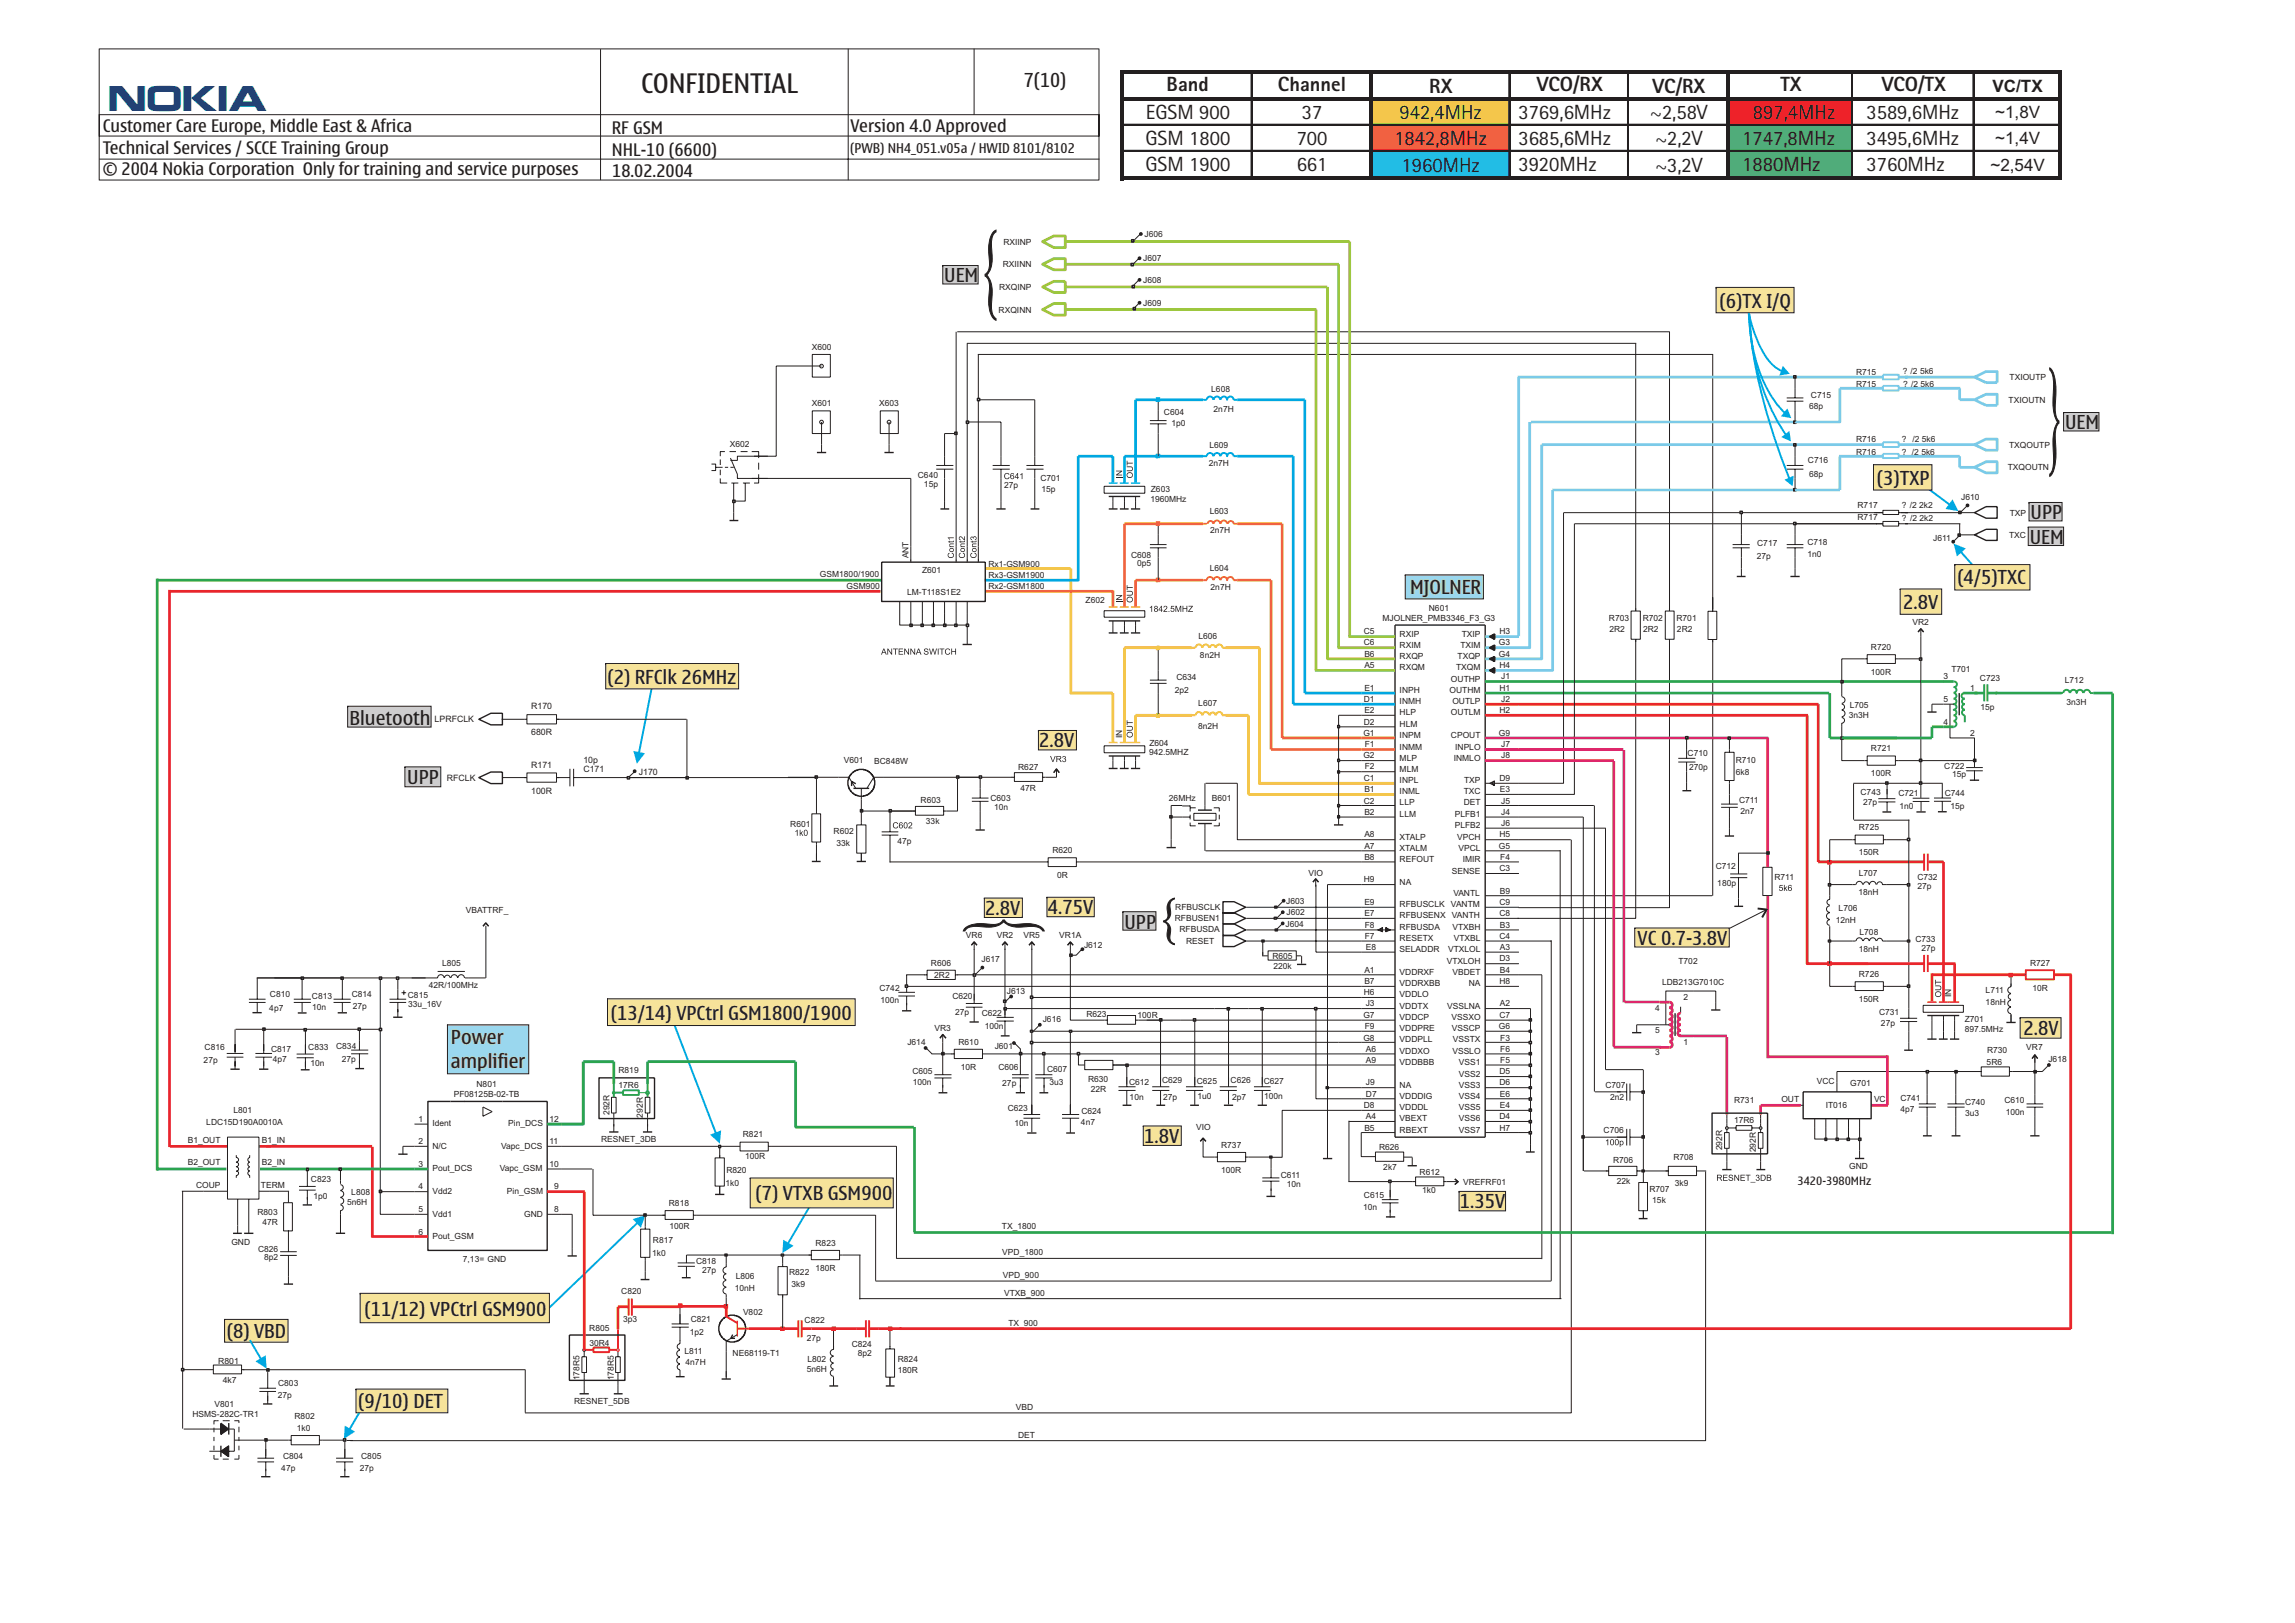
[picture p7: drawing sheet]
<svg xmlns="http://www.w3.org/2000/svg" width="420mm" height="297mm" viewBox="0 0 420 297" stroke-linecap="round" stroke-linejoin="round" font-family="sans-serif">
<defs><g id="words">
<text font-size="5.8" fill="#17479e" x="19.8" y="20.4">nokia</text>
<text font-size="4.9" fill="#231f20" x="117.4" y="17">CONFIDENTIAL</text>
<g font-size="3.8" fill="#231f20">
<text x="213.6" y="16.7">Band</text>
<text x="234" y="16.7">Channel</text>
<text x="261.7" y="16.9">RX</text>
<text x="281.3" y="16.7">VCO/RX</text>
<text x="302.5" y="16.9">VC/RX</text>
<text x="326" y="16.7">TX</text>
<text x="344.5" y="16.7">VCO/TX</text>
<text x="209.8" y="21.8">EGSM 900</text>
<text x="238.3" y="21.8">37</text>
<text x="256.2" y="21.8">942,4MHz</text>
<text x="278" y="21.8">3769,6MHz</text>
<text x="302.1" y="21.8">~2,58V</text>
<text x="320.9" y="21.8">897,4MHz</text>
<text x="341.7" y="21.8">3589,6MHz</text>
<text x="209.7" y="26.5">GSM 1800</text>
<text x="237.4" y="26.5">700</text>
<text x="255.3" y="26.6">1842,8MHz</text>
<text x="278" y="26.5">3685,6MHz</text>
<text x="303.1" y="26.6">~2,2V</text>
<text x="319" y="26.5">1747,8MHz</text>
<text x="341.7" y="26.5">3495,6MHz</text>
<text x="209.7" y="31.2">GSM 1900</text>
<text x="237.4" y="31.2">661</text>
<text x="256.6" y="31.5">1960MHz</text>
<text x="278" y="31.2">3920MHz</text>
<text x="303.1" y="31.5">~3,2V</text>
<text x="319" y="31.2">1880MHz</text>
<text x="341.7" y="31.2">3760MHz</text>
</g>
<g font-size="3.5" fill="#231f20">
<text x="187.5" y="16">7(10)</text>
<text x="172.9" y="51.7">UEM</text>
<text x="314.8" y="56.3">(6)TX I/Q</text>
<text x="378.1" y="78.6">UEM</text>
<text x="343.6" y="88.8">(3)TXP</text>
<text x="371.7" y="95.1">UPP</text>
<text x="371.6" y="99.6">UEM</text>
<text x="358.3" y="106.9">(4/5)TXC</text>
<text x="258.1" y="108.7">MJOLNER</text>
<text x="348.4" y="111.4">2.8V</text>
<text x="111.2" y="125.2">(2) RFClk 26MHz</text>
<text x="64" y="132.6">Bluetooth</text>
<text x="190.3" y="136.8">2.8V</text>
<text x="74.6" y="143.6">UPP</text>
<text x="180.4" y="167.5">2.8V</text>
<text x="191.8" y="167.3">4.75V</text>
<text x="205.9" y="170">UPP</text>
<text x="299.8" y="172.9">VC 0.7-3.8V</text>
<text x="82.6" y="191.1">Power</text>
<text x="111.8" y="186.7">(13/14) VPCtrl GSM1800/1900</text>
<text x="370.5" y="189.4">2.8V</text>
<text x="82.6" y="195.4">amplifier</text>
<text x="209.5" y="209.2">1.8V</text>
<text x="138.3" y="219.7">(7) VTXB GSM900</text>
<text x="267.3" y="221.1">1.35V</text>
<text x="41.5" y="244.9">(8) VBD</text>
<text x="66.7" y="240.8">(11/12) VPCtrl GSM900</text>
<text x="65.6" y="257.6">(9/10) DET</text>
</g>
<g font-size="3.2" fill="#231f20">
<text x="18.8" y="24.2">Customer Care Europe, Middle East &amp; Africa</text>
<text x="18.8" y="28.1">Technical Services / SCCE Training Group</text>
<text x="112" y="28.5">NHL-10 (6600)</text>
<text x="112" y="24.4">RF GSM</text>
<text x="155.7" y="24.2">Version 4.0 Approved</text>
<text x="18.8" y="32">© 2004 Nokia Corporation Only for training and service purposes</text>
<text x="112.1" y="32.4">18.02.2004</text>
</g>
<g font-size="3.1" fill="#231f20">
<text x="364.8" y="16.8">VC/TX</text>
<text x="365.3" y="21.6">~1,8V</text>
<text x="365.3" y="26.4">~1,4V</text>
<text x="364.4" y="31.3">~2,54V</text>
</g>
<text font-size="2.5" fill="#231f20" x="155.7" y="28">(PWB) NH4_051.v05a / HWID 8101/8102</text>
<text font-size="2.1" fill="#231f20" x="329.1" y="216.9">3420-3980MHz</text>
<g font-size="1.6" fill="#231f20">
<text x="97.3" y="129.9">R170</text>
<text x="79.6" y="132.1">LPRFCLK</text>
<text x="97.3" y="134.6">680R</text>
<text x="81.8" y="142.8">RFCLK</text>
<text x="97.3" y="140.6">R171</text>
<text x="106.8" y="141.3">C171</text>
<text x="106.8" y="139.7">10p</text>
<text x="117" y="141.8">J170</text>
<text x="97.3" y="145.3">100R</text>
</g>
<g font-size="1.5" fill="#231f20">
<text x="183.7" y="44.7">RXIINP</text>
<text x="209.3" y="47.8">J607</text>
<text x="209.6" y="43.4">J606</text>
<text x="182.9" y="53">RXQINP</text>
<text x="183.6" y="48.9">RXIINN</text>
<text x="209.3" y="51.8">J608</text>
<text x="182.8" y="57.2">RXQINN</text>
<text x="209.3" y="56">J609</text>
<text x="148.6" y="64">X600</text>
<text x="221.8" y="71.7">L608</text>
<text x="339.8" y="70.9">R715</text>
<text x="339.8" y="68.6">R715</text>
<text x="348.3" y="68.5">? /2 5k6</text>
<text x="348.4" y="70.8">? /2 5k6</text>
<text x="367.9" y="69.6">TXIOUTP</text>
<text x="148.6" y="74.3">X601</text>
<text x="161" y="74.3">X603</text>
<text x="213.1" y="75.9">C604</text>
<text x="214.5" y="78">1p0</text>
<text x="222.2" y="75.4">2n7H</text>
<text x="331.2" y="74.9">68p</text>
<text x="331.5" y="72.9">C715</text>
<text x="367.7" y="73.7">TXIOUTN</text>
<text x="133.6" y="81.8">X602</text>
<text x="221.4" y="82">L609</text>
<text x="339.8" y="83.2">R716</text>
<text x="339.8" y="81">R716</text>
<text x="348.2" y="81">?</text>
<text x="348.2" y="83.2">? /2 5k6</text>
<text x="350.1" y="81">/2 5k6</text>
<text x="367.8" y="81.9">TXQOUTP</text>
<text x="168" y="87.6">C640</text>
<text x="169.2" y="89.2">15p</text>
<text x="183.8" y="89.3">27p</text>
<text x="190.5" y="88.1">C701</text>
<text x="221.3" y="85.3">2n7H</text>
<text x="331" y="84.8">C716</text>
<text x="331.2" y="87.2">68p</text>
<text x="367.6" y="86">TXQOUTN</text>
<text x="190.7" y="90.1">15p</text>
<text x="210.6" y="91.8">1960MHz</text>
<text x="210.7" y="90.1">Z603</text>
<text x="221.5" y="94.1">L603</text>
<text x="340.1" y="95.2">R717</text>
<text x="340.1" y="93">R717</text>
<text x="348.2" y="92.9">? /2 2k2</text>
<text x="348.2" y="95.3">? /2 2k2</text>
<text x="359" y="91.5">J610</text>
<text x="367.9" y="94.4">TXP</text>
<text x="221.5" y="97.6">2n7H</text>
<text x="321.7" y="100">C717</text>
<text x="330.9" y="99.8">C718</text>
<text x="330.9" y="101.9">1n0</text>
<text x="353.9" y="99">J611</text>
<text x="367.8" y="98.4">TXC</text>
<text x="150.1" y="105.6">GSM1800/1900</text>
<text x="155" y="107.8">GSM900</text>
<text x="166.3" y="102.2" transform="rotate(-90 166.3 102.2)">ANT</text>
<text x="168.8" y="104.9">Z601</text>
<text x="181" y="105.8">Rx3-GSM1900</text>
<text x="181" y="107.8">Rx2-GSM1800</text>
<text x="181" y="103.7">Rx1-GSM900</text>
<text x="207.1" y="102">C608</text>
<text x="208.2" y="103.6">0p5</text>
<text x="221.5" y="104.5">L604</text>
<text x="221.6" y="108">2n7H</text>
<text x="321.6" y="102.4">27p</text>
<text x="166.1" y="109">LM-T118S1E2</text>
<text x="198.7" y="110.3">Z602</text>
<text x="253.1" y="113.6">MJOLNER_PMB3346_F3_G3</text>
<text x="261.6" y="111.8">N601</text>
<text x="294.6" y="113.7">R703</text>
<text x="300.7" y="113.7">R702</text>
<text x="306.9" y="113.7">R701</text>
<text x="219.4" y="116.9">L606</text>
<text x="249.7" y="116.1">C5</text>
<text x="249.7" y="118.1">C6</text>
<text x="256.2" y="116.5">RXIP</text>
<text x="256.2" y="118.5">RXIM</text>
<text x="267.4" y="118.5">TXIM</text>
<text x="267.6" y="116.5">TXIP</text>
<text x="274.4" y="118.1">G3</text>
<text x="274.5" y="116.1">H3</text>
<text x="294.6" y="115.6">2R2</text>
<text x="300.8" y="115.6">2R2</text>
<text x="307" y="115.7">2R2</text>
<text x="342.5" y="119">R720</text>
<text x="350.1" y="114.4">VR2</text>
<text x="215.4" y="124.5">C634</text>
<text x="219.7" y="120.5">8n2H</text>
<text x="249.8" y="122.3">A5</text>
<text x="249.8" y="120.2">B6</text>
<text x="256.2" y="120.6">RXQP</text>
<text x="256.2" y="122.7">RXQM</text>
<text x="265.6" y="124.7">OUTHP</text>
<text x="266.6" y="122.7">TXQM</text>
<text x="266.8" y="120.6">TXQP</text>
<text x="274.4" y="120.2">G4</text>
<text x="274.5" y="122.3">H4</text>
<text x="274.8" y="124.3">J1</text>
<text x="342.5" y="123.5">100R</text>
<text x="355.8" y="124.3">3</text>
<text x="357.2" y="123">T701</text>
<text x="362.5" y="124.6">C723</text>
<text x="378" y="125.1">L712</text>
<text x="215.1" y="126.8">2p2</text>
<text x="219.4" y="129.3">L607</text>
<text x="249.7" y="128.5">D1</text>
<text x="249.8" y="130.5">E2</text>
<text x="249.8" y="126.4">E1</text>
<text x="256.2" y="128.9">INMH</text>
<text x="256.2" y="130.9">HLP</text>
<text x="256.2" y="126.8">INPH</text>
<text x="265.4" y="126.8">OUTHM</text>
<text x="265.6" y="130.9">OUTLM</text>
<text x="265.9" y="128.9">OUTLP</text>
<text x="274.5" y="126.4">H1</text>
<text x="274.5" y="130.5">H2</text>
<text x="274.8" y="128.5">J2</text>
<text x="338.5" y="131.4">3n3H</text>
<text x="338.7" y="129.7">L705</text>
<text x="355.8" y="128.5">5</text>
<text x="360.7" y="126.4">1</text>
<text x="362.6" y="129.9">15p</text>
<text x="378.3" y="128.9">3n3H</text>
<text x="205.4" y="135.1" transform="rotate(-90 205.4 135.1)">IN</text>
<text x="210.4" y="136.5">Z604</text>
<text x="219.3" y="133.4">8n2H</text>
<text x="249.6" y="134.6">G1</text>
<text x="249.7" y="132.6">D2</text>
<text x="249.9" y="136.8">F1</text>
<text x="256.2" y="137.2">INMM</text>
<text x="256.2" y="133">HLM</text>
<text x="256.2" y="135.1">INPM</text>
<text x="265.6" y="135.1">CPOUT</text>
<text x="266.4" y="137.2">INPLO</text>
<text x="274.4" y="134.6">G9</text>
<text x="274.8" y="136.8">J7</text>
<text x="342.5" y="137.5">R721</text>
<text x="355.8" y="132.6">4</text>
<text x="360.7" y="134.6">2</text>
<text x="154.5" y="139.6">V601</text>
<text x="160.1" y="139.8">BC848W</text>
<text x="186.4" y="141">R627</text>
<text x="210.4" y="138.1">942.5MHZ</text>
<text x="249.6" y="138.8">G2</text>
<text x="249.7" y="142.9">C1</text>
<text x="249.9" y="140.8">F2</text>
<text x="256.2" y="143.4">INPL</text>
<text x="256.2" y="141.2">MLM</text>
<text x="256.2" y="139.2">MLP</text>
<text x="266.2" y="139.2">INMLO</text>
<text x="268" y="143.4">TXP</text>
<text x="274.5" y="142.9">D9</text>
<text x="274.8" y="138.8">J8</text>
<text x="309" y="138.4">C710</text>
<text x="309.2" y="141">270p</text>
<text x="317.8" y="139.7">R710</text>
<text x="317.8" y="141.9">6k8</text>
<text x="342.5" y="142.1">100R</text>
<text x="355.9" y="140.7">C722</text>
<text x="357.4" y="142.2">15p</text>
<text x="168.5" y="146.9">R603</text>
<text x="181.3" y="146.5">C603</text>
<text x="182" y="148.3">10n</text>
<text x="186.8" y="144.8">47R</text>
<text x="214" y="146.7">26MHz</text>
<text x="221.9" y="146.7">B601</text>
<text x="249.7" y="147.1">C2</text>
<text x="249.8" y="149.1">B2</text>
<text x="249.8" y="145">B1</text>
<text x="256.2" y="147.4">LLP</text>
<text x="256.2" y="149.5">LLM</text>
<text x="256.2" y="145.4">INML</text>
<text x="266.3" y="149.5">PLFB1</text>
<text x="268" y="145.4">TXC</text>
<text x="268" y="147.4">DET</text>
<text x="274.6" y="145">E3</text>
<text x="274.8" y="149.1">J4</text>
<text x="274.8" y="147.1">J5</text>
<text x="318.4" y="146.9">C711</text>
<text x="318.6" y="148.9">2n7</text>
<text x="340.6" y="145.5">C743</text>
<text x="341.1" y="147.3">27p</text>
<text x="347.5" y="145.7">C721</text>
<text x="347.7" y="148">1n0</text>
<text x="356" y="145.6">C744</text>
<text x="357.1" y="148.1">15p</text>
<text x="144.7" y="151.3">R601</text>
<text x="152.6" y="152.6">R602</text>
<text x="153.1" y="154.9">33k</text>
<text x="164.3" y="154.5">47p</text>
<text x="169.5" y="150.8">33k</text>
<text x="249.8" y="155.3">A7</text>
<text x="249.8" y="153.3">A8</text>
<text x="256.2" y="155.7">XTALM</text>
<text x="256.2" y="153.7">XTALP</text>
<text x="266.3" y="151.6">PLFB2</text>
<text x="266.8" y="153.7">VPCH</text>
<text x="267" y="155.7">VPCL</text>
<text x="274.4" y="155.3">G5</text>
<text x="274.5" y="153.3">H5</text>
<text x="274.8" y="151.1">J6</text>
<text x="340.3" y="152">R725</text>
<text x="192.7" y="156.1">R620</text>
<text x="193.5" y="160.6">0R</text>
<text x="239.5" y="160.3">VIO</text>
<text x="249.7" y="161.5">H9</text>
<text x="249.8" y="157.3">B8</text>
<text x="256.2" y="157.8">REFOUT</text>
<text x="256.2" y="161.9">NA</text>
<text x="265.8" y="159.9">SENSE</text>
<text x="267.8" y="157.8">IMIR</text>
<text x="274.5" y="159.4">C3</text>
<text x="274.7" y="157.3">F4</text>
<text x="314.1" y="159">C712</text>
<text x="324.9" y="161.1">R711</text>
<text x="340.3" y="160.3">L707</text>
<text x="340.3" y="156.6">150R</text>
<text x="351" y="161.1">C732</text>
<text x="85.3" y="167">VBATTRF_</text>
<text x="215.2" y="166.6">RFBUSCLK</text>
<text x="235.5" y="165.4">J603</text>
<text x="235.5" y="167.5">J602</text>
<text x="249.8" y="167.7">E7</text>
<text x="249.8" y="165.6">E9</text>
<text x="256.2" y="166">RFBUSCLK</text>
<text x="265.6" y="166">VANTM</text>
<text x="266.1" y="163.9">VANTL</text>
<text x="274.5" y="167.7">C8</text>
<text x="274.5" y="165.6">C9</text>
<text x="274.6" y="163.6">B9</text>
<text x="314.4" y="162.2">180p</text>
<text x="336.6" y="166.8">L706</text>
<text x="340.2" y="163.8">18nH</text>
<text x="351" y="162.7">27p</text>
<text x="176.8" y="171.7">VR6</text>
<text x="182.5" y="171.7">VR2</text>
<text x="187.4" y="171.7">VR5</text>
<text x="193.9" y="171.7">VR1A</text>
<text x="198.5" y="173.6">J612</text>
<text x="215.1" y="168.6">RFBUSEN1</text>
<text x="215.9" y="170.7">RFBUSDA</text>
<text x="217.2" y="172.8">RESET</text>
<text x="235.4" y="169.6">J604</text>
<text x="249.9" y="171.8">F7</text>
<text x="249.9" y="169.8">F8</text>
<text x="250.1" y="173.8">E8</text>
<text x="256.2" y="168.1">RFBUSENX</text>
<text x="256.2" y="172.2">RESETX</text>
<text x="256.2" y="170.2">RFBUSDA</text>
<text x="265.8" y="168.1">VANTH</text>
<text x="265.9" y="170.2">VTXBH</text>
<text x="266.2" y="172.2">VTXBL</text>
<text x="274.5" y="171.8">C4</text>
<text x="274.6" y="169.8">B3</text>
<text x="274.6" y="173.8">A3</text>
<text x="336.1" y="169">12nH</text>
<text x="340.4" y="171.1">L708</text>
<text x="350.7" y="172.4">C733</text>
<text x="351.8" y="174">27p</text>
<text x="80.9" y="176.8">L805</text>
<text x="170.4" y="176.8">R606</text>
<text x="171" y="179">2R2</text>
<text x="179.7" y="176">J617</text>
<text x="232.9" y="175.5">R605</text>
<text x="233.1" y="177.3">220k</text>
<text x="249.8" y="178">A1</text>
<text x="256.2" y="178.4">VDDRXF</text>
<text x="256.2" y="174.3">SELADDR</text>
<text x="264.9" y="176.4">VTXLOH</text>
<text x="265.1" y="174.3">VTXLOL</text>
<text x="265.9" y="178.4">VBDET</text>
<text x="274.5" y="176">D3</text>
<text x="274.6" y="178">B4</text>
<text x="307.3" y="176.4">T702</text>
<text x="340.3" y="174.3">18nH</text>
<text x="340.3" y="178.8">R726</text>
<text x="371.6" y="176.8">R727</text>
<text x="49.3" y="185">4p7</text>
<text x="49.4" y="182.5">C810</text>
<text x="57.1" y="182.8">C813</text>
<text x="57.1" y="184.9">10n</text>
<text x="64.4" y="182.5">C814</text>
<text x="64.6" y="184.7">27p</text>
<text x="74.7" y="182.6">C815</text>
<text x="74.7" y="184.4">33u_16V</text>
<text x="78.5" y="180.7">42R/100MHz</text>
<text x="161" y="181.4">C742</text>
<text x="161.2" y="183.5">100n</text>
<text x="174.4" y="182.9">C620</text>
<text x="174.9" y="185.7">27p</text>
<text x="179.7" y="185.9">C622</text>
<text x="184.4" y="182">J613</text>
<text x="249.7" y="182.1">H6</text>
<text x="249.8" y="180.1">B7</text>
<text x="250" y="184.2">J3</text>
<text x="256.2" y="182.6">VDDLO</text>
<text x="256.2" y="180.5">VDDRXBB</text>
<text x="256.2" y="184.6">VDDTX</text>
<text x="265" y="184.6">VSSLNA</text>
<text x="268.9" y="180.5">NA</text>
<text x="274.5" y="180.1">H8</text>
<text x="274.6" y="184.2">A2</text>
<text x="303" y="185">4</text>
<text x="304.3" y="180.2">LDB213G7010C</text>
<text x="308.2" y="183">2</text>
<text x="340.3" y="183.4">150R</text>
<text x="344" y="185.8">C731</text>
<text x="357.2" y="182.6" transform="rotate(-90 357.2 182.6)">IN</text>
<text x="363.5" y="184">18nH</text>
<text x="363.5" y="181.8">L711</text>
<text x="372.1" y="181.3">10R</text>
<text x="166.1" y="191.2">J614</text>
<text x="171.1" y="188.7">VR3</text>
<text x="175.5" y="191.2">R610</text>
<text x="180.3" y="188.2">100n</text>
<text x="182.1" y="191.9">J601</text>
<text x="190.9" y="187">J616</text>
<text x="198.9" y="186.2">R623</text>
<text x="208.3" y="186.3">100R</text>
<text x="249.6" y="186.3">G7</text>
<text x="249.6" y="190.4">G8</text>
<text x="249.9" y="188.3">F9</text>
<text x="256.2" y="186.7">VDDCP</text>
<text x="256.2" y="190.8">VDDPLL</text>
<text x="256.2" y="188.7">VDDPRE</text>
<text x="265.7" y="186.7">VSSXO</text>
<text x="265.8" y="188.7">VSSCP</text>
<text x="266" y="190.8">VSSTX</text>
<text x="274.4" y="188.3">G6</text>
<text x="274.5" y="186.3">C7</text>
<text x="274.7" y="190.4">F3</text>
<text x="303" y="189.1">5</text>
<text x="308.2" y="191.2">1</text>
<text x="344.4" y="187.7">27p</text>
<text x="359.7" y="188.9">897.5MHz</text>
<text x="359.7" y="187.1">Z701</text>
<text x="37.3" y="194.6">27p</text>
<text x="37.5" y="192.2">C816</text>
<text x="49.6" y="192.5">C817</text>
<text x="49.9" y="194.4">4p7</text>
<text x="56.4" y="192.3">C833</text>
<text x="56.9" y="195">10n</text>
<text x="61.5" y="192">C834</text>
<text x="62.6" y="194.4">27p</text>
<text x="113.2" y="196.3">R819</text>
<text x="167" y="196.5">C605</text>
<text x="175.9" y="195.8">10R</text>
<text x="182.8" y="195.8">C606</text>
<text x="191.7" y="196.2">C607</text>
<text x="199.2" y="198">R630</text>
<text x="250.1" y="192.5">A6</text>
<text x="250.1" y="194.5">A9</text>
<text x="256.2" y="192.9">VDDXO</text>
<text x="256.2" y="194.9">VDDBBB</text>
<text x="265.9" y="192.9">VSSLO</text>
<text x="267.1" y="197">VSS2</text>
<text x="267.1" y="194.9">VSS1</text>
<text x="274.5" y="196.6">D5</text>
<text x="274.7" y="194.5">F5</text>
<text x="274.7" y="192.5">F6</text>
<text x="303" y="193.2">3</text>
<text x="363.7" y="194.9">5R6</text>
<text x="363.8" y="192.7">R730</text>
<text x="371" y="192.1">VR7</text>
<text x="375" y="194.3">J618</text>
<text x="42.7" y="203.6">L801</text>
<text x="83.1" y="200.7">PF08125B-02-TB</text>
<text x="87.2" y="198.9">N801</text>
<text x="113.2" y="199.1">17R6</text>
<text x="167.1" y="198.6">100n</text>
<text x="183.5" y="198.7">27p</text>
<text x="184.5" y="203.3">C623</text>
<text x="192.1" y="198.6">3u3</text>
<text x="198" y="203.9">C624</text>
<text x="199.7" y="199.8">22R</text>
<text x="206.7" y="198.5">C612</text>
<text x="206.8" y="201.2">10n</text>
<text x="212.8" y="198.1">C629</text>
<text x="213" y="201.4">27p</text>
<text x="219.1" y="198.3">C625</text>
<text x="219.2" y="201.2">1u0</text>
<text x="225.3" y="198.2">C626</text>
<text x="225.6" y="201.2">2p7</text>
<text x="231.4" y="198.4">C627</text>
<text x="231.4" y="201.1">100n</text>
<text x="249.7" y="202.8">D8</text>
<text x="250.1" y="200.7">D7</text>
<text x="250.1" y="198.6">J9</text>
<text x="256.2" y="201.1">VDDDIG</text>
<text x="256.2" y="203.2">VDDDL</text>
<text x="256.2" y="199.1">NA</text>
<text x="267.1" y="199.1">VSS3</text>
<text x="267.1" y="203.2">VSS5</text>
<text x="267.1" y="201.1">VSS4</text>
<text x="274.5" y="198.6">D6</text>
<text x="274.6" y="202.8">E4</text>
<text x="274.6" y="200.7">E6</text>
<text x="293.9" y="199.2">C707</text>
<text x="294.8" y="201.3">2n2</text>
<text x="317.5" y="201.9">R731</text>
<text x="326.1" y="201.8">OUT</text>
<text x="332.6" y="198.5">VCC</text>
<text x="334.2" y="202.8">IT016</text>
<text x="338.7" y="198.7">G701</text>
<text x="343.1" y="201.7">VC</text>
<text x="347.9" y="201.6">C741</text>
<text x="347.9" y="203.6">4p7</text>
<text x="359.8" y="202.3">C740</text>
<text x="367" y="201.9">C610</text>
<text x="34.4" y="209.2">B1_OUT</text>
<text x="37.8" y="205.9">LDC15D190A0010A</text>
<text x="47.9" y="209.2">B1_IN</text>
<text x="76.6" y="205.3">1</text>
<text x="76.6" y="209.4">2</text>
<text x="79.2" y="206.1">Ident</text>
<text x="93.1" y="206.1">Pin_DCS</text>
<text x="100.6" y="209.4">11</text>
<text x="100.6" y="205.3">12</text>
<text x="110" y="208.9">RESNET_3DB</text>
<text x="111.6" y="204.1" transform="rotate(-90 111.6 204.1)">292R</text>
<text x="117.7" y="204.5" transform="rotate(-90 117.7 204.5)">292R</text>
<text x="136" y="208">R821</text>
<text x="185.7" y="206">10n</text>
<text x="197.9" y="206">4n7</text>
<text x="219" y="206.9">VIO</text>
<text x="249.8" y="206.9">B5</text>
<text x="250.1" y="204.8">A4</text>
<text x="256.2" y="207.3">RBEXT</text>
<text x="256.2" y="205.3">VBEXT</text>
<text x="267.1" y="207.3">VSS7</text>
<text x="267.1" y="205.3">VSS6</text>
<text x="274.5" y="206.9">H7</text>
<text x="274.5" y="204.8">D4</text>
<text x="293.6" y="207.3">C706</text>
<text x="317.5" y="205.5">17R6</text>
<text x="359.8" y="204.2">3u3</text>
<text x="367.2" y="204.1">100n</text>
<text x="34.4" y="213.3">B2_OUT</text>
<text x="47.9" y="213.3">B2_IN</text>
<text x="76.6" y="213.5">3</text>
<text x="79.2" y="210.2">N/C</text>
<text x="79.2" y="214.4">Pout_DCS</text>
<text x="91.5" y="214.4">Vapc_GSM</text>
<text x="91.8" y="210.2">Vapc_DCS</text>
<text x="100.6" y="213.5">10</text>
<text x="133" y="214.7">R820</text>
<text x="136.4" y="212.2">100R</text>
<text x="223.6" y="210.2">R737</text>
<text x="223.6" y="214.6">100R</text>
<text x="234.5" y="215.7">C611</text>
<text x="252.5" y="210.5">R626</text>
<text x="253.3" y="214.1">2k7</text>
<text x="259.9" y="215.1">R612</text>
<text x="295.3" y="212.9">R706</text>
<text x="306.4" y="212.4">R708</text>
<text x="315.3" y="210.5" transform="rotate(-90 315.3 210.5)">292R</text>
<text x="321.5" y="210.9" transform="rotate(-90 321.5 210.9)">292R</text>
<text x="338.6" y="213.9">GND</text>
<text x="35.9" y="217.4">COUP</text>
<text x="47.8" y="217.4">TERM</text>
<text x="56.9" y="216.3">C823</text>
<text x="57.4" y="219.5">1p0</text>
<text x="63.6" y="220.5">5n6H</text>
<text x="64.3" y="218.8">L808</text>
<text x="76.6" y="217.7">4</text>
<text x="76.6" y="221.8">5</text>
<text x="79.2" y="218.5">Vdd2</text>
<text x="92.8" y="218.5">Pin_GSM</text>
<text x="101.4" y="221.8">8</text>
<text x="101.4" y="217.7">9</text>
<text x="122.5" y="220.7">R818</text>
<text x="132.8" y="217">1k0</text>
<text x="235.6" y="217.2">10n</text>
<text x="249.6" y="221.4">10n</text>
<text x="249.7" y="219.2">C615</text>
<text x="260.4" y="218.3">1k0</text>
<text x="267.8" y="216.9">VREFRF01</text>
<text x="296" y="216.6">22k</text>
<text x="302" y="218.2">R707</text>
<text x="302.5" y="220.1">15k</text>
<text x="306.6" y="217">3k9</text>
<text x="42.4" y="227.9">GND</text>
<text x="47.1" y="222.3">R803</text>
<text x="48.1" y="224.2">47R</text>
<text x="76.6" y="226">6</text>
<text x="79.2" y="222.7">Vdd1</text>
<text x="79.2" y="226.7">Pout_GSM</text>
<text x="96" y="222.7">GND</text>
<text x="119.5" y="227.6">R817</text>
<text x="122.6" y="224.9">100R</text>
<text x="183.4" y="224.9">TX_1800</text>
<text x="47.2" y="229.1">C826</text>
<text x="48.4" y="230.6">8p2</text>
<text x="84.8" y="231">7,13= GND</text>
<text x="119.4" y="229.8">1k0</text>
<text x="127.4" y="231.2">C818</text>
<text x="128.6" y="233">27p</text>
<text x="144.5" y="233.4">R822</text>
<text x="149.3" y="232.6">180R</text>
<text x="149.3" y="228">R823</text>
<text x="183.5" y="229.7">VPD_1800</text>
<text x="183.6" y="233.9">VPD_900</text>
<text x="113.7" y="236.8">C820</text>
<text x="134.5" y="236.3">10nH</text>
<text x="134.7" y="234">L806</text>
<text x="144.9" y="235.5">3k9</text>
<text x="183.8" y="237.2">VTXB_900</text>
<text x="107.9" y="243.7">R805</text>
<text x="114.1" y="242">3p3</text>
<text x="126.3" y="244.4">1p2</text>
<text x="126.5" y="242">C821</text>
<text x="136" y="240.6">V802</text>
<text x="147.3" y="242.2">C822</text>
<text x="147.7" y="245.4">27p</text>
<text x="184.6" y="242.8">TX_900</text>
<text x="39.9" y="249.7">R801</text>
<text x="107.9" y="246.4">30R4</text>
<text x="125.3" y="247.8">L811</text>
<text x="125.5" y="249.9">4n7H</text>
<text x="134.1" y="248.1">NE68119-T1</text>
<text x="147.7" y="251">5n6H</text>
<text x="147.8" y="249.2">L802</text>
<text x="155.9" y="246.5">C824</text>
<text x="157" y="248.2">8p2</text>
<text x="164.4" y="249.2">R824</text>
<text x="164.4" y="251.2">180R</text>
<text x="39.3" y="257.5">V801</text>
<text x="40.8" y="253">4k7</text>
<text x="50.9" y="255.9">27p</text>
<text x="50.9" y="253.7">C803</text>
<text x="105.1" y="257">RESNET_5DB</text>
<text x="106.1" y="252.6" transform="rotate(-90 106.1 252.6)">178R5</text>
<text x="112.4" y="252.6" transform="rotate(-90 112.4 252.6)">178R5</text>
<text x="35.2" y="259.3">HSMS-282C-TR1</text>
<text x="53.9" y="259.8">R802</text>
<text x="54.4" y="262">1k0</text>
<text x="186" y="258.1">VBD</text>
<text x="186.4" y="263.2">DET</text>
<text x="51.5" y="269.2">47p</text>
<text x="51.8" y="267">C804</text>
<text x="65.9" y="269.2">27p</text>
<text x="66.1" y="267">C805</text>
</g>
</g></defs>
<path d="M369.8 186.3h7.5v3.7h-7.5z" fill-rule="evenodd" fill="#f6e39a" stroke="#231f20" stroke-width=".18"/>
<path d="M359 101l2.5 2.9" fill="none" stroke="#00a7e1" stroke-width=".35"/>
<path d="M357.6 99.5l2.3 .9-1.6 1.4z" fill="#00a7e1"/>
<g fill="#aad3dc" stroke="#231f20" stroke-width=".18">
<path d="M81.9 187.6h14.9v8.9h-14.9z" fill-rule="evenodd"/>
<path d="M257.3 105.2h14.3v4.4h-14.3z" fill-rule="evenodd"/>
</g>
<path d="M352.5 89.1l4.4 3.2" fill="none" stroke="#00a7e1" stroke-width=".35"/>
<path d="M357.5 91.4l1.1 2.2-2.4-.5z" fill="#00a7e1"/>
<path d="M116.7 223.8l-16.4 15.8" fill="none" stroke="#00a7e1" stroke-width=".35"/>
<path d="M115.8 223.1l2.4-.7-.9 2.3z" fill="#00a7e1"/>
<path d="M148.7 219.9l-4.4 7.7" fill="none" stroke="#00a7e1" stroke-width=".35"/>
<path d="M143.4 226.9l1.9 1.1-2.1 1.3z" fill="#00a7e1"/>
<path d="M123.4 187.3l7.7 20.1" fill="none" stroke="#00a7e1" stroke-width=".35"/>
<path d="M130 207.7l2-.8-.2 2.4z" fill="#00a7e1"/>
<path d="M111.2 182.8h45.4v4.9h-45.4z" fill-rule="evenodd" fill="#f6e39a" stroke="#231f20" stroke-width=".18"/>
<path d="M119.3 126l-2.3 11.8" fill="none" stroke="#00a7e1" stroke-width=".35"/>
<path d="M115.9 137.4l2.2 .5-1.5 1.9z" fill="#00a7e1"/>
<g fill="#f6e39a" stroke="#231f20" stroke-width=".18">
<path d="M110.9 121.4h24.3v4.7h-24.3z" fill-rule="evenodd"/>
<path d="M267.1 218.1h8.5v3.5h-8.5z" fill-rule="evenodd"/>
</g>
<path d="M66 258.1l-2 3.5" fill="none" stroke="#00a7e1" stroke-width=".35"/>
<path d="M63.1 260.9l1.9 1.1-2 1.3z" fill="#00a7e1"/>
<path d="M41.1 241.5h11.6v4.1h-11.6z" fill-rule="evenodd" fill="#f6e39a" stroke="#231f20" stroke-width=".18"/>
<g fill="none" stroke="#231f20" stroke-width=".18">
<path d="M175.2 60.7h130.5M177 62.8h122.5M179 64.9h134.6M188.9 173.6v9M196 173.8v12.9h6.7M189 182.6h60.2M198.6 194.1h5.1v1.7h-5.1zM202.7 185.9h5.2v1.6h-5.2zM203.7 194.9h.6M204.8 199.6h3.1M204.8 198.9h3.1M206.3 194.9v4"/>
<path d="M206.3 199.6v2.7M207.9 186.7h4.6v12.2M210.9 199.6h3.2M210.9 198.9h3.2M212.5 199.6v2.7M217.1 199.6h3.2M217.1 198.9h3.2M218.7 186.7v12.2M218.7 199.6v2.6M223.3 199.6h3.1M223.3 198.9h3.1M224.9 184.6v14.3"/>
<path d="M224.9 199.6v2.5M228.6 184.6h20.6M229.6 199.6h3M229.6 198.9h3M231.1 184.6v14.3M231.1 199.6v2.7M240.9 184.5v16.6h8.3M220.3 208.3v1.4M220.3 208.3l-.6 .6M220.3 208.3l.5 .6M249.2 203.2h-14.5v8.6h-2M266.3 215.8l.6 .5-.6 .5"/>
<path d="M328.1 202.3h2"/>
</g>
<path d="M242.2 212h1.7M255.4 208.1h16.5" fill="none" stroke="#231f20" stroke-width=".25"/>
<path d="M242.8 198.9h.4v.3h-.4z" fill="#c9cbcc"/>
<path d="M242.8 198.9h.4v.3h-.4z" fill="none" stroke="#231f20" stroke-width=".25"/>
<path d="M243 161.9v50.1M204.3 194.9h2M243 199.1h6.2" fill="none" stroke="#231f20" stroke-width=".18"/>
<path d="M206.1 194.7h.4v.5h-.4z" fill="#c9cbcc"/>
<path d="M206.1 194.7h.4v.5h-.4z" fill="none" stroke="#231f20" stroke-width=".25"/>
<path d="M179.9 192.9h69.3M188.9 188.7h60.3M188.9 188.7v2.1M188.9 190.8h56.2M203.7 194.9h45.5M278.1 194.9h2.1M278.1 192.9h2.1M278.1 190.8h2.1M278.1 188.7h2.1" fill="none" stroke="#231f20" stroke-width=".18"/>
<path d="M212.3 186.5h.4v.4h-.4z" fill="#c9cbcc"/>
<path d="M212.3 186.5h.4v.4h-.4z" fill="none" stroke="#231f20" stroke-width=".25"/>
<path d="M209.9 186.7h6.3" fill="none" stroke="#231f20" stroke-width=".18"/>
<path d="M218.5 186.5h.4v.4h-.4z" fill="#c9cbcc"/>
<path d="M218.5 186.5h.4v.4h-.4z" fill="none" stroke="#231f20" stroke-width=".25"/>
<path d="M183.8 184.6h38.6M216.2 186.7h33M278.1 186.7h2.1" fill="none" stroke="#231f20" stroke-width=".18"/>
<path d="M224.7 184.4h.4v.4h-.4z" fill="#c9cbcc"/>
<path d="M224.7 184.4h.4v.4h-.4z" fill="none" stroke="#231f20" stroke-width=".25"/>
<path d="M222.4 184.6h6.2" fill="none" stroke="#231f20" stroke-width=".18"/>
<g fill="#c9cbcc">
<path d="M230.8 184.4h.5v.4h-.5z"/>
<path d="M240.7 184.4h.4v.4h-.4z"/>
</g>
<path d="M255.4 114.4h16.5M213.6 155.1h1.7M219.3 150.7h2.6M219.3 148.3h2.6M244.2 151h1.7M240.4 161.4l.5-.6 .5 .6M230.8 184.4h.5v.4h-.5zM240.7 184.4h.4v.4h-.4z" fill="none" stroke="#231f20" stroke-width=".25"/>
<g fill="none" stroke="#231f20" stroke-width=".18">
<path d="M202.1 136.5h7.5v1.3h-7.5zM203.7 138.4v.8M205.9 138.4v.8M207.9 138.4v.8M197.6 157.7h51.6M214.4 149.5v5.6M214.4 147.4h2M216.4 147.5h1.5M216.4 149.5h1.5M217.9 150.6v.5h1M217.9 147.4v1.1M217.9 149.1v.9"/>
<path d="M217.9 147.8h1M218.6 148.9h4v1.2h-4zM220.6 143.4v4.9M220.6 150.7v5M220.7 155.7h28.5M222.2 147.8h1v.7M223.2 149.1v.9M223.2 150.6v.5h-1M226.5 143.4v10.3h22.7M175.3 178.4h73.9M178.3 173.7v4.7M228.1 172.2h21.1"/>
<path d="M228.1 166h21.1M228.2 168.1h21M228.2 170.2h21M240.4 161.4l.5-.6 .5 .6M240.9 160.8v1.5M240.9 161.9v12.4h8.3M243 161.9h6.2M166.1 180.5h83.1"/>
</g>
<path d="M218.2 130.9h.6M218.9 130.9a.59 .59 0 0 1 .6-.6 .59 .59 0 0 1 .6 .6M220.2 130.9a.59 .59 0 0 1 .6-.6 .59 .59 0 0 1 .6 .6M221.5 130.9a.51 .51 0 0 1 .5-.5 .51 .51 0 0 1 .5 .5M222.6 130.9a.59 .59 0 0 1 .6-.6 .59 .59 0 0 1 .6 .6h.6" fill="none" stroke="#f8c021" stroke-width=".35"/>
<path d="M214.2 149.3h.4v.4h-.4z" fill="#c9cbcc"/>
<path d="M203 138.4h5.7M203 140.6h1.6M205 140.6h1.6M207 140.6h1.7M214.2 149.3h.4v.4h-.4z" fill="none" stroke="#231f20" stroke-width=".25"/>
<g fill="none" stroke="#231f20" stroke-width=".18">
<path d="M202.1 111.8h7.5v1.2h-7.5zM203.7 113.6v.8M205.9 113.6v.8M207.9 113.6v.8M203.7 139.2v1.4M205.9 139.2v1.4M207.9 139.2v1.4M210.5 125.1h3.1M210.5 124.5h3.1M212 122.7v1.8M212 125.1v1.7M214.4 147.4v2.1h2"/>
<path d="M220.7 143.4h5.8"/>
</g>
<path d="M212 118.5h-6.1v17.3M230.6 118.5v24.9M203.7 126.8v9M212 130.9h-4.1v4.9M228.6 130.9v14.5h26.6M230.4 143.4h24.8" fill="none" stroke="#f8c021" stroke-width=".5"/>
<path d="M203 135.9h1.6M205 135.9h3.7" fill="none" stroke="#f8c021" stroke-width=".25"/>
<path d="M220.3 106.2h.6a.59 .59 0 0 1 .6-.6 .59 .59 0 0 1 .6 .6M222.2 106.2a.59 .59 0 0 1 .6-.6 .59 .59 0 0 1 .6 .6M223.5 106.2a.59 .59 0 0 1 .6-.6 .59 .59 0 0 1 .6 .6 .59 .59 0 0 1 .6-.6 .59 .59 0 0 1 .5 .6h.7" fill="none" stroke="#ef7c2a" stroke-width=".35"/>
<path d="M218.2 118.5h.6M218.9 118.5a.59 .59 0 0 1 .6-.5 .59 .59 0 0 1 .6 .5M220.2 118.5a.59 .59 0 0 1 .6-.5 .59 .59 0 0 1 .6 .5M221.5 118.5a.51 .51 0 0 1 .5-.5 .51 .51 0 0 1 .5 .5M222.6 118.5a.59 .59 0 0 1 .6-.5 .59 .59 0 0 1 .6 .5h.6" fill="none" stroke="#f8c021" stroke-width=".35"/>
<path d="M234.7 95.9v39.2h14.5M232.7 106.2v31h16.5" fill="none" stroke="#ef7c2a" stroke-width=".5"/>
<path d="M211.8 130.7v.5h.4v-.5z" fill-rule="evenodd" fill="#c9cbcc" stroke="#f8c021" stroke-width=".35"/>
<path d="M211.8 130.7h.4v.5h-.4z" fill="none" stroke="#f8c021" stroke-width=".35"/>
<path d="M238.9 73.2v53.6h10.3M236.8 83.5v45.4h12.4" fill="none" stroke="#00a7e1" stroke-width=".5"/>
<path d="M196.1 104.1v22.7h7.6M212 130.9h6.2M224.4 130.9h4.2" fill="none" stroke="#f8c021" stroke-width=".5"/>
<path d="M212 118.5v4.2M212 126.8v4.1" fill="none" stroke="#231f20" stroke-width=".18"/>
<path d="M240.9 56.7v66M243 52.5v68.1h6.2M240.7 122.7h8.5" fill="none" stroke="#9dc73e" stroke-width=".5"/>
<path d="M206.3 131.8h.1v.4h1v.1h-1v.4h-.1zM206.3 132.9h.6a.44 .44 0 0 1 .5 .4 .44 .44 0 0 1-.5 .4h-.6v-.1h.6a.29 .29 0 0 0 .4-.2 .29 .29 0 0 0-.2-.4h-.8zM206.4 134.4a.42 .42 0 0 0 .8 0 .42 .42 0 0 0-.8 0zM206.3 134.4a.56 .56 0 0 1 1.1 0 .56 .56 0 0 1-1.1 0z" fill-rule="evenodd" fill="#231f20"/>
<path d="M203 113.6h5.7M203 115.8h1.6M205 115.8h1.6M207 115.8h1.7" fill="none" stroke="#231f20" stroke-width=".25"/>
<path d="M203 111.1h1.6M205 111.1h1.6M207 111.1h1.7" fill="none" stroke="#ef7c2a" stroke-width=".25"/>
<path d="M203.7 114.4v1.4M205.9 114.4v1.4M207.9 114.4v1.4" fill="none" stroke="#231f20" stroke-width=".18"/>
<path d="M211.8 118.4v.4h.4v-.4z" fill-rule="evenodd" fill="#c9cbcc" stroke="#f8c021" stroke-width=".35"/>
<path d="M211.8 118.4h.4v.4h-.4z" fill="none" stroke="#f8c021" stroke-width=".35"/>
<path d="M245.1 48.4v70.1M247.1 44.2v72.3" fill="none" stroke="#9dc73e" stroke-width=".5"/>
<path d="M212 118.5h6.2M224.4 118.5h6.2" fill="none" stroke="#f8c021" stroke-width=".5"/>
<path d="M205.9 95.9v15.1M180.4 108.2h23.3M203.7 108v3M220.3 106.2h-12.4v4.8M226.5 106.2h6.2" fill="none" stroke="#ef7c2a" stroke-width=".5"/>
<g fill="#ef7c2a" stroke="#ef7c2a" stroke-width=".35">
<path d="M211.8 105.9v.5h.4v-.5z" fill-rule="evenodd"/>
<path d="M211.8 105.9h.4v.5h-.4z" fill-rule="evenodd"/>
</g>
<path d="M212 102v4.2" fill="none" stroke="#231f20" stroke-width=".18"/>
<g fill="#231f20">
<path d="M217.6 110.9h.8l-.7 1h.7v.1h-.9l.7-1h-.6zM216.5 110.9h.1v.4h.6v-.4h.2v1.1h-.2v-.5h-.6v.5h-.1zM215.2 110.9h.2l.3 .9 .4-.9h.2v1.1h-.2v-.9l-.3 .9h-.1l-.4-1v1h-.1zM214.4 110.9h.6v.1h-.5v.3a.37 .37 0 0 1 .5 .2 .37 .37 0 0 1-.3 .5 .37 .37 0 0 1-.4-.3h.1a.23 .23 0 0 0 .4 .1 .23 .23 0 0 0 0-.4 .23 .23 0 0 0-.4 .1h-.1zM213.9 111.8h.2v.2h-.2zM213.1 111a.38 .38 0 0 1 .6 .1 .38 .38 0 0 1-.3 .5l-.2 .3h.5v.1h-.7l.1-.3a.5 .5 0 0 0 .3-.7l-.4 .2zM212.6 111.1l-.4 .5h.4zM212.6 110.9h.1v.7h.2v.1h-.2v.3h-.1v-.3h-.5zM211.4 111.7a.25 .25 0 0 0 .5 0 .25 .25 0 0 0-.5 0zM211.5 111.2a.18 .18 0 0 0 .3 0 .18 .18 0 0 0-.3 0zM211.4 111a.3 .3 0 0 1 .5-.1 .3 .3 0 0 1-.1 .5 .33 .33 0 0 1 .1 .5 .33 .33 0 0 1-.5 0 .33 .33 0 0 1 .1-.5l-.2-.2zM210.5 111.1l.4-.2v1.1h-.1v-.9l-.3 .2z" fill-rule="evenodd"/>
<path d="M206.3 107.1h.1v.4h1v.1h-1v.4h-.1zM206.3 108.1h.6a.44 .44 0 0 1 .5 .5 .44 .44 0 0 1-.5 .4h-.6v-.1h.6a.29 .29 0 0 0 .4-.2 .29 .29 0 0 0-.2-.4h-.8zM206.4 109.7a.42 .42 0 0 0 .8 0 .42 .42 0 0 0-.8 0zM206.3 109.7a.56 .56 0 0 1 1.1 0 .56 .56 0 0 1-1.1 0z" fill-rule="evenodd"/>
<path d="M204.3 108.9h1.1v.2l-.8 .5h.8v.2h-1.1v-.2l.9-.5h-.9z" fill-rule="evenodd"/>
</g>
<path d="M204.3 110h1.1v.2h-1.1z" fill="#231f20"/>
<path d="M164.7 110.1v4.3h2M166.7 110.1v2.3M168.9 110.1v2.3M170.9 110.1v2.3M172.9 110.1v2.3M175 110.1v2.3M177.1 110.1v7.9M180.4 106.2h2.9" fill="none" stroke="#231f20" stroke-width=".18"/>
<path d="M197.4 83.5v22.7h-17.1" fill="none" stroke="#00a7e1" stroke-width=".5"/>
<path d="M31 108.2h130.2" fill="none" stroke="#e9262b" stroke-width=".5"/>
<path d="M28.7 106.2h132.7" fill="none" stroke="#2ba44f" stroke-width=".5"/>
<path d="M161.4 102.9h19v7.2h-19zM176.2 118h1.7" fill="none" stroke="#231f20" stroke-width=".25"/>
<path d="M166.6 114.2h.4v.5h-.4z" fill="#c9cbcc"/>
<path d="M166.6 114.2h.4v.5h-.4z" fill="none" stroke="#231f20" stroke-width=".25"/>
<path d="M166.7 112.4v2h2.2" fill="none" stroke="#231f20" stroke-width=".18"/>
<path d="M168.6 114.2h.4v.5h-.4z" fill="#c9cbcc"/>
<path d="M168.6 114.2h.4v.5h-.4z" fill="none" stroke="#231f20" stroke-width=".25"/>
<path d="M168.9 112.4v2h2" fill="none" stroke="#231f20" stroke-width=".18"/>
<path d="M170.6 114.2h.5v.5h-.5z" fill="#c9cbcc"/>
<path d="M170.6 114.2h.5v.5h-.5z" fill="none" stroke="#231f20" stroke-width=".25"/>
<path d="M170.9 112.4v2h2" fill="none" stroke="#231f20" stroke-width=".18"/>
<path d="M172.8 114.2h.4v.5h-.4z" fill="#c9cbcc"/>
<path d="M172.8 114.2h.4v.5h-.4z" fill="none" stroke="#231f20" stroke-width=".25"/>
<path d="M172.9 112.4v2h2.1" fill="none" stroke="#231f20" stroke-width=".18"/>
<path d="M174.8 114.2h.4v.5h-.4z" fill="#c9cbcc"/>
<path d="M174.8 114.2h.4v.5h-.4z" fill="none" stroke="#231f20" stroke-width=".25"/>
<path d="M175 112.4v2h2.1" fill="none" stroke="#231f20" stroke-width=".18"/>
<path d="M176.9 114.2h.4v.5h-.4z" fill="#c9cbcc"/>
<path d="M176.9 114.2h.4v.5h-.4z" fill="none" stroke="#231f20" stroke-width=".25"/>
<path d="M174.2 118.7h.1v.5h.6v-.5h.1v1.1h-.1v-.5h-.6v.5h-.1zM173.1 118.8l.6-.1 .3 .3h-.2a.41 .41 0 0 0-.7 .2 .41 .41 0 0 0 .5 .5l.2-.3 .2 .1a.54 .54 0 0 1-.9 .2 .54 .54 0 0 1 0-.9zM172 118.7h.9v.1h-.4v1h-.1v-1h-.4zM171.7 118.7h.1v1.1h-.1zM170.1 118.7h.1l.3 1 .2-1h.2l.2 1 .3-1h.1l-.3 1.1h-.1l-.3-1-.3 1h-.1zM169.3 118.8a.44 .44 0 0 1 .7 .2h-.2a.24 .24 0 0 0-.2-.2 .24 .24 0 0 0-.3 .3h.1a.39 .39 0 0 1 .5 .2 .39 .39 0 0 1-.1 .5 .46 .46 0 0 1-.7-.3l.6 .2 .2-.2-.2-.2a.35 .35 0 0 1-.5-.1 .35 .35 0 0 1 .1-.4zM168.2 118.8l-.2 .6h.4zM168.1 118.7h.2l.4 1.1h-.2l-.1-.3h-.5l-.1 .3h-.1zM166.7 118.7h.1l.6 .9v-.9h.1v1.1h-.1l-.6-.9v.9h-.1zM165.6 118.7h.1l.6 .9v-.9h.1v1.1h-.1l-.6-.9v.9h-.1zM164.5 118.7h.8v.1h-.6v.4h.6v.1h-.6v.4h.7v.1h-.9zM163.5 118.7h.9v.1h-.4v1h-.1v-1h-.4zM162.5 118.7h.1l.6 .9v-.9h.1v1.1h-.1l-.6-.9v.9h-.1zM161.8 118.8l-.2 .6h.4zM161.7 118.7h.2l.4 1.1h-.1l-.2-.3h-.4l-.1 .3h-.2z" fill-rule="evenodd" fill="#231f20"/>
<path d="M220.3 95.9h.6M221.1 95.9a.51 .51 0 0 1 .5-.6 .51 .51 0 0 1 .5 .6M222.2 95.9a.59 .59 0 0 1 .6-.6 .59 .59 0 0 1 .6 .6M223.5 95.9a.59 .59 0 0 1 .6-.6 .59 .59 0 0 1 .6 .6M224.8 95.9a.51 .51 0 0 1 .5-.6 .51 .51 0 0 1 .5 .6h.7" fill="none" stroke="#ef7c2a" stroke-width=".35"/>
<g fill="none" stroke="#231f20" stroke-width=".18">
<path d="M210.5 77.6h3.1M210.5 77h3.1M212 73.2v3.8M212 77.6v5.9M134.3 91.7v2.1M202.1 89h7.5v1.3h-7.5zM203.7 90.9v2.2M205.9 90.9v2.2M207.9 90.9v2.2M210.5 99.7h3.1M212 95.9v3.8M210.5 100.3h3.1"/>
<path d="M212 100.3v1.7"/>
</g>
<path d="M205.9 95.9h14.4M226.5 95.9h8.2" fill="none" stroke="#ef7c2a" stroke-width=".5"/>
<path d="M220.3 73.2h-12.4v15.1M226.5 73.2h12.4M197.4 83.5h6.3v4.8M220.3 83.5h-14.4v4.9M226.5 83.5h10.3" fill="none" stroke="#00a7e1" stroke-width=".5"/>
<path d="M220.3 73.2h.6a.59 .59 0 0 1 .6-.6 .59 .59 0 0 1 .6 .6M222.2 73.2a.59 .59 0 0 1 .6-.6 .59 .59 0 0 1 .6 .6M223.5 73.2a.59 .59 0 0 1 .6-.6 .59 .59 0 0 1 .6 .6 .59 .59 0 0 1 .6-.6 .59 .59 0 0 1 .5 .6h.7M220.3 83.5h.6a.59 .59 0 0 1 .6-.6 .59 .59 0 0 1 .6 .6M222.2 83.5a.59 .59 0 0 1 .6-.6 .59 .59 0 0 1 .6 .6M223.5 83.5a.59 .59 0 0 1 .6-.6 .59 .59 0 0 1 .6 .6 .59 .59 0 0 1 .6-.6 .59 .59 0 0 1 .5 .6h.7" fill="none" stroke="#00a7e1" stroke-width=".35"/>
<path d="M203 93.1h1.6M203 90.9h5.7M205 93.1h1.6M207 93.1h1.7" fill="none" stroke="#231f20" stroke-width=".25"/>
<path d="M203 88.4h1.6M205 88.4h1.6M207 88.4h1.7" fill="none" stroke="#00a7e1" stroke-width=".25"/>
<g fill="#ef7c2a" stroke="#ef7c2a" stroke-width=".35">
<path d="M211.8 95.6v.4h.4v-.4z" fill-rule="evenodd"/>
<path d="M211.8 95.6h.4v.4h-.4z" fill-rule="evenodd"/>
</g>
<g fill="#00a7e1" stroke="#00a7e1" stroke-width=".35">
<path d="M211.8 83.2v.5h.4v-.5z" fill-rule="evenodd"/>
<path d="M211.8 83.2h.4v.5h-.4z" fill-rule="evenodd"/>
<path d="M211.8 72.9v.4h.4v-.4z" fill-rule="evenodd"/>
<path d="M211.8 72.9h.4v.4h-.4z" fill-rule="evenodd"/>
</g>
<path d="M194.9 44.2h52.2M194.9 48.4h50.2M194.9 52.5h48.1M194.9 56.7h46.1" fill="none" stroke="#9dc73e" stroke-width=".5"/>
<g fill="#231f20">
<path d="M206.3 84.3h.1v.4h1v.1h-1v.4h-.1zM206.3 85.4h.6a.44 .44 0 0 1 .5 .4 .44 .44 0 0 1-.5 .4h-.6v-.1h.6a.29 .29 0 0 0 .4-.2 .29 .29 0 0 0-.2-.4h-.8zM206.4 86.9a.42 .42 0 0 0 .8 0 .42 .42 0 0 0-.8 0zM206.3 86.9a.56 .56 0 0 1 1.1 0 .56 .56 0 0 1-1.1 0z" fill-rule="evenodd"/>
<path d="M204.3 86.1h1.1v.2l-.8 .6h.8v.1h-1.1v-.1l.9-.6h-.9z" fill-rule="evenodd"/>
</g>
<path d="M204.3 87.3h1.1v.1h-1.1z" fill="#231f20"/>
<g fill="none" stroke="#231f20" stroke-width=".18">
<path d="M148.7 75.2h3.3v4.1h-3.3zM148.7 64.9h3.3v4.1h-3.3zM150.4 67h-8.3v16.5h-7.1v.8h-1.3M150.4 77.2v5.6M161.2 75.2h3.3v4.1h-3.3zM162.8 77.2v5.6M177.1 77.2h6.2v8M177.1 62.8v40.1M179.1 73.2h10.3v12M179.1 64.9v38M130.3 84.9h.7v1.2h-.7M131 85.5h1.3"/>
<path d="M131.9 87.6v.8h1.2M131.9 84.1v1M131.9 86v1M132.7 82.6h-.8v.9M132.7 85.5h.6M133.6 82.6h1.1M133.7 83.8l1.3 3v.8h31.7v15.3M133.7 85.5h.6M133.9 88.4h1.3M134.3 88.4v3.3h2.1v-3.3M134.3 93.8v1.5M135.6 82.6h1.3"/>
<path d="M136 88.4h1.3M137.6 82.6h1.3v1.2M138.9 86.8v1.6h-.9M138.9 84.7v1.3M171.4 85.9h3.1M171.4 85.2h3.1M172.9 85.2v-5.9h2.1v23.6M172.9 85.9v7.2M181.7 85.9h3.2M181.7 85.2h3.2M183.3 85.9v7.2M187.9 85.9h3.1"/>
<path d="M187.9 85.2h3.1M189.4 85.9v7.2"/>
<circle cx="150.4" cy="67" r=".34"/>
<circle cx="150.4" cy="77.2" r=".34"/>
<circle cx="162.8" cy="77.2" r=".34"/>
</g>
<path d="M190.9 44.2l2-1h2.1v2.1h-2.1zM190.9 56.7l2-1.1h2.1v2.1h-2.1zM190.9 48.4l2-1.1h2.1v2.1h-2.1zM190.9 52.5l2-1h2.1v2h-2.1z" fill="none" stroke="#9dc73e" stroke-width=".5"/>
<path d="M180.5 104.1h15.5" fill="none" stroke="#f8c021" stroke-width=".5"/>
<path d="M133.6 95.3h1.6M149.6 82.8h1.7M161.9 82.8h1.7M172.2 93.1h1.6M182.4 93.1h1.7M188.7 93.1h1.6" fill="none" stroke="#231f20" stroke-width=".25"/>
<path d="M134.2 91.5h.4v.5h-.4z" fill="#c9cbcc"/>
<path d="M134.2 91.5h.4v.5h-.4z" fill="none" stroke="#231f20" stroke-width=".25"/>
<path d="M174.8 79.1h.4v.4h-.4z" fill="#c9cbcc"/>
<path d="M174.8 79.1h.4v.4h-.4z" fill="none" stroke="#231f20" stroke-width=".25"/>
<path d="M175 60.7v18.6" fill="none" stroke="#231f20" stroke-width=".18"/>
<path d="M176.9 77.1h.4v.4h-.4z" fill="#c9cbcc"/>
<path d="M176.9 77.1h.4v.4h-.4z" fill="none" stroke="#231f20" stroke-width=".25"/>
<g fill="#c9cbcc">
<path d="M178.9 72.9h.5v.4h-.5z"/>
<path d="M207.5 56.3h.4v.4h-.4z"/>
<path d="M207.3 52.2h.4v.5h-.4z"/>
<path d="M207.1 48.2h.4v.4h-.4z"/>
<path d="M207.2 43.9h.4v.4h-.4z"/>
</g>
<path d="M207.1 48.2h.4v.4h-.4zM207.2 43.9h.4v.4h-.4zM207.3 52.2h.4v.5h-.4zM207.5 56.3h.4v.4h-.4zM178.9 72.9h.5v.4h-.5z" fill="none" stroke="#231f20" stroke-width=".25"/>
<g fill="#231f20">
<path d="M173.5 98.4h1.1v.1h-.8l.1 .3h-.1zM173.5 99.1h.3v-.1l.1 .1 .7-.1-.1 .2h-.6v.1zM173.9 99.6l.7-.1v.1h-.5a.19 .19 0 0 0-.2 .2 .19 .19 0 0 0 .2 .2h.5v.1h-.8l.1-.1zM174 100.6a.28 .28 0 0 0 .5 0 .28 .28 0 0 0-.5 0zM173.8 100.6a.4 .4 0 0 1 .8 0 .4 .4 0 0 1-.8 0zM173.6 101.3l.2-.1 .1 .1a.41 .41 0 0 0 .1 .7 .41 .41 0 0 0 .5-.5l-.3-.2 .1-.1a.53 .53 0 0 1 .2 .7 .53 .53 0 0 1-.8 .2 .53 .53 0 0 1-.1-.8zM175.6 101.3l.2-.1 .1 .1a.41 .41 0 0 0 .1 .7 .41 .41 0 0 0 .5-.5l-.2-.2v-.1a.53 .53 0 0 1 .2 .7 .53 .53 0 0 1-.7 .2 .53 .53 0 0 1-.2-.8zM175.9 100.6a.4 .4 0 0 1 .8 0 .4 .4 0 0 1-.8 0zM176 100.6a.28 .28 0 0 0 .5 0 .28 .28 0 0 0-.5 0zM175.9 99.6l.8-.1v.1h-.5a.19 .19 0 0 0-.3 .2 .19 .19 0 0 0 .2 .2h.6v.1h-.9l.2-.1zM175.6 99.1h.2v-.1l.2 .1 .7-.1-.1 .2h-.6v.1zM175.6 98.3a.73 .73 0 0 1 .9 .4v-.5h.2v.7l-.3-.1a.5 .5 0 0 0-.7-.4l.2 .5-.3-.3zM177.7 98.3l.3-.1 .2 .2a.35 .35 0 0 1 .6-.1 .35 .35 0 0 1-.3 .6v-.2a.22 .22 0 0 0 .2-.2 .22 .22 0 0 0-.3-.2 .22 .22 0 0 0-.2 .3h-.1a.19 .19 0 0 0-.1-.3 .19 .19 0 0 0-.3 .2 .19 .19 0 0 0 .3 .2l-.1 .2-.2-.3zM177.7 99.1h.3v-.1l.1 .1 .7-.1-.1 .2h-.6v.1zM178 99.6l.8-.1v.1h-.5a.19 .19 0 0 0-.2 .2 .19 .19 0 0 0 .1 .2h.6v.1h-.8l.1-.1zM178.1 100.6a.3 .3 0 0 0 .6 0 .3 .3 0 0 0-.6 0zM178 100.6a.4 .4 0 0 1 .8 0 .4 .4 0 0 1-.8 0zM177.7 101.3l.3-.1v.1a.41 .41 0 0 0 .1 .7 .41 .41 0 0 0 .5-.5l-.2-.2v-.1a.53 .53 0 0 1 .2 .7 .53 .53 0 0 1-.7 .2 .53 .53 0 0 1-.2-.8z" fill-rule="evenodd"/>
<path d="M186.8 86.8l.4-.2v1.1h-.2v-.9l-.2 .2zM186.2 86.8l-.3 .5h.3zM186.3 86.6h.1v.7h.1v.1h-.1v.3h-.2v-.3h-.4zM185.1 87.4a.25 .25 0 0 0 .5 0 .25 .25 0 0 0-.5 0zM185.1 86.7l.4-.1 .2 .2-.2 .1a.22 .22 0 0 0-.3-.2 .22 .22 0 0 0-.1 .3v.1a.36 .36 0 0 1 .5 .1 .36 .36 0 0 1-.2 .5 .36 .36 0 0 1-.4-.3zM184 86.7l.5-.1 .3 .3h-.1a.41 .41 0 0 0-.7 .2 .41 .41 0 0 0 .5 .5l.2-.3h.1a.54 .54 0 0 1-.8 .3 .54 .54 0 0 1 0-.9z" fill-rule="evenodd"/>
</g>
<g fill="none" stroke="#231f20" stroke-width=".18">
<path d="M88.4 169.5l.5-.6 .5 .6M178.3 178.4v4.7M188.4 173l.5-.6 .5 .6M188.9 172.4v1.4M196 172.4v1.4M196 172.4l-.6 .6M196 172.4l.5 .6M164.5 182.3h3M164.5 181.6h3M166 182.3v1.7M171.1 197.3h3.1M171.1 196.7h3.1"/>
<path d="M172.6 192.9v3.8M172.6 197.3v1.8M185.9 191l.9 1M186.8 192.9v2M188.9 190.8v13.2M189.5 197.3h3.2M189.5 196.7h3.2M191.1 192.9v3.8M191.1 197.3v1.8M196 188.7v15.3M197.4 192.9v2h1.2M187.4 204.7h3"/>
<path d="M187.4 204h3M188.9 204.7v2.5M194.4 204.7h3.2M194.4 204h3.2M196 204.7v2.7"/>
<circle cx="185.6" cy="190.9" r=".25"/>
<circle cx="185.6" cy="190.9" r=".08"/>
</g>
<path d="M88.4 169.5l.5-.6 .5 .6M188.4 173l.5-.6 .5 .6M195.4 173l.6-.6 .5 .6" fill="none" stroke="#231f20" stroke-width=".25"/>
<path d="M197.2 192.6h.5v.5h-.5z" fill="#c9cbcc"/>
<path d="M197.2 192.6h.5v.5h-.5z" fill="none" stroke="#231f20" stroke-width=".25"/>
<path d="M188.6 190.6h.5v.4h-.5z" fill="#c9cbcc"/>
<path d="M188.6 190.6h.5v.4h-.5z" fill="none" stroke="#231f20" stroke-width=".25"/>
<path d="M188.6 188.6h.5v.3h-.5z" fill="#c9cbcc"/>
<path d="M188.6 188.6h.5v.3h-.5z" fill="none" stroke="#231f20" stroke-width=".25"/>
<path d="M188.9 182.6v6.1" fill="none" stroke="#231f20" stroke-width=".18"/>
<path d="M195.8 188.6h.4v.3h-.4z" fill="#c9cbcc"/>
<path d="M195.8 188.6h.4v.3h-.4z" fill="none" stroke="#231f20" stroke-width=".25"/>
<path d="M184 173.6v11" fill="none" stroke="#231f20" stroke-width=".18"/>
<path d="M188.6 182.3h.5v.4h-.5z" fill="#c9cbcc"/>
<path d="M177.8 173l.5-.6 .6 .6M183.5 173l.5-.6 .5 .6M223.9 171.2h2l2.1 1-2.1 1h-2zM223.9 169.1h2l2.1 1.1-2.1 1h-2zM237.4 176.5h1.7M171.8 200h1.6M172.1 190l.5-.7 .6 .7M186 200h1.7M188.6 182.3h.5v.4h-.5zM190.3 200h1.6" fill="none" stroke="#231f20" stroke-width=".25"/>
<g fill="none" stroke="#231f20" stroke-width=".18">
<path d="M162.9 157.7h29M179.4 150.5v1.4M191.9 157h5.2v1.6h-5.2zM197.1 157.7h.5M165.9 178.4h3.8M166 178.4v3.2M169.7 177.6h5.2v1.7h-5.2zM174.9 178.4h.5M177.8 173l.5-.6 .6 .6M178.3 172.4v1.4M183.5 173l.5-.6 .5 .6M184 172.4v1.4"/>
<path d="M231.2 172.2v2.8M232.2 174h5.1v1.7h-5.1zM238.3 175v1.4M166 183.6v1.4M172.6 189.3v1.5M172.6 198.6v1.4M172.6 189.3l.6 .7M172.6 189.3l-.5 .7M174.2 192.9h.5M174.7 192h5.2v1.7h-5.2zM176.8 184.3h3.1M176.8 183.7h3.1"/>
<path d="M178.3 181.9v1.8M178.3 184.3v2.7M182.5 186.9h3.1M182.5 186.2h3.1M184 184.4v1.8M184 186.8v2.8M185.3 197.3h3M185.3 196.7h3M186.8 194.9v1.8M186.8 197.3v2.7M191.1 198.6v1.4"/>
</g>
<path d="M172.4 192.6h.4v.5h-.4z" fill="#c9cbcc"/>
<path d="M172.4 192.6h.4v.5h-.4z" fill="none" stroke="#231f20" stroke-width=".25"/>
<path d="M170.6 192.9h3.7M172.6 190.8v2.1" fill="none" stroke="#231f20" stroke-width=".18"/>
<path d="M186.6 192.6h.5v.4h-.5z" fill="#c9cbcc"/>
<path d="M186.6 192.6h.5v.4h-.5z" fill="none" stroke="#231f20" stroke-width=".25"/>
<path d="M186.8 191.9v1" fill="none" stroke="#231f20" stroke-width=".18"/>
<path d="M190.9 192.6h.4v.5h-.4z" fill="#c9cbcc"/>
<path d="M190.9 192.6h.4v.5h-.4z" fill="none" stroke="#231f20" stroke-width=".25"/>
<path d="M183.8 184.4h.4v.4h-.4z" fill="#c9cbcc"/>
<path d="M183.8 184.4h.4v.4h-.4z" fill="none" stroke="#231f20" stroke-width=".25"/>
<path d="M165.7 180.3h.5v.4h-.5z" fill="#c9cbcc"/>
<path d="M165.7 180.3h.5v.4h-.5z" fill="none" stroke="#231f20" stroke-width=".25"/>
<g fill="#c9cbcc">
<path d="M178.2 178.2h.4v.5h-.4z"/>
<path d="M183.7 183h.5v.5h-.5z"/>
<path d="M195.9 174.6h.4v.4h-.4z"/>
</g>
<path d="M178.2 178.2h.4v.5h-.4zM195.9 174.6h.4v.4h-.4zM223.9 165h2l2.1 1-2.1 1.1h-2zM223.9 167.1h2l2.1 1-2.1 1h-2zM183.7 183h.5v.5h-.5z" fill="none" stroke="#231f20" stroke-width=".25"/>
<g fill="#c9cbcc">
<path d="M231 172.1h.4v.3h-.4z"/>
<path d="M233.4 165.9h.4v.3h-.4z"/>
<path d="M233.3 167.9h.4v.3h-.4z"/>
<path d="M233.4 170h.5v.4h-.5z"/>
</g>
<g fill="none" stroke="#231f20" stroke-width=".25">
<path d="M148.6 157.7h1.6M156.8 157.7h1.7M178.6 151.9h1.7M192.9 141.4l.5-.7 .5 .7M231 172.1h.4v.3h-.4zM233.3 167.9h.4v.3h-.4zM233.4 165.9h.4v.3h-.4zM233.4 170h.5v.4h-.5z"/>
<circle cx="157.7" cy="143.3" r="2.46"/>
</g>
<g fill="none" stroke="#231f20" stroke-width=".18">
<path d="M144.3 142.3h5.2v6.1M148.6 148.9h1.6v5.2h-1.6zM149.5 154.1v3.6M156.8 151h1.7v5.1h-1.7zM157.7 148.4v2.6M157.7 156.1v1.6M161.4 152.8h3.1M161.4 152.2h3.1M162.9 152.8v5.1M167.6 147.6h5.2v1.6h-5.2zM167.6 148.4h-4.7v3.8M175.3 142.3v6.1h-2.5"/>
<path d="M179.4 142.3v2M179.4 148.4v2.1"/>
</g>
<g fill="#231f20">
<path d="M147.4 152l-.1 .6 .1 .3a.46 .46 0 0 0 .3-.5 .46 .46 0 0 0-.3-.4zM147.3 151.9a.45 .45 0 0 1 .5 .1 .45 .45 0 0 1 .1 .6 .38 .38 0 0 1-.5 .4 .38 .38 0 0 1-.3-.6zM146.4 151.9h.1v.6l.4-.3h.1l-.3 .3 .4 .5h-.2l-.3-.4-.1 .4h-.1zM145.6 152.1l.4-.2v1.1h-.1v-.9l-.3 .2z" fill-rule="evenodd"/>
<path d="M166.4 150.6a.38 .38 0 0 1 .6 .1 .38 .38 0 0 1-.3 .6l-.2 .2h.5v.1h-.7l.1-.2a.5 .5 0 0 0 .3-.8l-.4 .2zM165.6 150.7v.6l.1 .2a.46 .46 0 0 0 .3-.4 .46 .46 0 0 0-.3-.5zM165.6 150.6a.45 .45 0 0 1 .5 .1 .45 .45 0 0 1 0 .5 .38 .38 0 0 1-.4 .4 .38 .38 0 0 1-.3-.5zM164.7 151.3a.25 .25 0 0 0 .5 0 .25 .25 0 0 0-.5 0zM164.7 150.6l.4-.1 .2 .3h-.2a.22 .22 0 0 0-.2-.2 .22 .22 0 0 0-.2 .3v.1a.36 .36 0 0 1 .5 .1 .36 .36 0 0 1-.1 .5 .36 .36 0 0 1-.5-.3zM163.6 150.6l.5-.1 .3 .3h-.1a.41 .41 0 0 0-.7 .2 .41 .41 0 0 0 .5 .5l.2-.3 .1 .1a.54 .54 0 0 1-.8 .2 .54 .54 0 0 1 0-.9z" fill-rule="evenodd"/>
</g>
<g fill="none" stroke="#231f20" stroke-width=".18">
<path d="M149.5 148.4v.5M153.5 142.3h1.9l1.3 2M157.7 144.3v2M161.8 142.3h-1.8l-1.3 2M177.9 146.1h3.1M177.9 146.7h3.1M179.4 144.3v1.8M179.4 146.7v1.7M185.2 142.3h.5M185.7 141.4h5.2v1.6h-5.2zM190.9 142.3h.5M193.4 140.7v1.6"/>
<path d="M193.4 140.7l-.5 .7M193.4 140.7l.5 .7"/>
</g>
<path d="M156.2 144.3h2.9M156.7 143.4l-.8-.4v.9" fill="none" stroke="#231f20" stroke-width=".25"/>
<path d="M157.5 148.2h.4v.4h-.4z" fill="#c9cbcc"/>
<path d="M157.5 148.2h.4v.4h-.4z" fill="none" stroke="#231f20" stroke-width=".25"/>
<path d="M157.7 146.3v2.1h9.9" fill="none" stroke="#231f20" stroke-width=".18"/>
<path d="M162.8 148.2h.4v.4h-.4z" fill="#c9cbcc"/>
<path d="M162.8 148.2h.4v.4h-.4z" fill="none" stroke="#231f20" stroke-width=".25"/>
<path d="M149.2 142h.4v.4h-.4z" fill="#c9cbcc"/>
<path d="M149.2 142h.4v.4h-.4z" fill="none" stroke="#231f20" stroke-width=".25"/>
<path d="M149.5 142.3h4M161.8 142.3h23.5" fill="none" stroke="#231f20" stroke-width=".18"/>
<path d="M175.1 142h.5v.4h-.5z" fill="#c9cbcc"/>
<path d="M175.1 142h.5v.4h-.5z" fill="none" stroke="#231f20" stroke-width=".25"/>
<path d="M175.3 142.3h4.1" fill="none" stroke="#231f20" stroke-width=".18"/>
<path d="M179.3 142h.4v.4h-.4z" fill="#c9cbcc"/>
<path d="M179.3 142h.4v.4h-.4z" fill="none" stroke="#231f20" stroke-width=".25"/>
<path d="M191.4 142.3h2" fill="none" stroke="#231f20" stroke-width=".18"/>
<path d="M194.6 138.4a.3 .3 0 0 1 .4 0 .3 .3 0 0 1 0 .5 .35 .35 0 0 1 0 .6 .35 .35 0 0 1-.5-.3h.1a.22 .22 0 0 0 .3 .2 .22 .22 0 0 0 .1-.3 .22 .22 0 0 0-.3-.2l.1-.1a.19 .19 0 0 0 .2-.1 .19 .19 0 0 0-.2-.3 .19 .19 0 0 0-.2 .3l-.1-.1zM193.5 138.5v.3h.4a.19 .19 0 0 0 .2-.1 .19 .19 0 0 0-.2-.2zM193.4 138.4h.5a.31 .31 0 0 1 .4 .2 .31 .31 0 0 1-.3 .4l.4 .5h-.2l-.5-.5h-.2v.5h-.1zM192.3 138.4h.1l.4 .9 .3-.9h.2l-.5 1.1h-.1z" fill-rule="evenodd" fill="#231f20"/>
<g fill="none" stroke="#231f20" stroke-width=".18">
<path d="M298.6 111.8h1.7v5.2h-1.7zM299.5 111.3v.5M299.5 117v.5M304.9 111.8h1.6v5.2h-1.6zM305.6 111.3v.5M305.6 117v.5M312.7 111.9h1.6v5.1h-1.6zM313.5 111.4v.5M313.5 117v.5M307.2 139.5h3.2M307.2 138.8h3.2M308.8 137.1v1.7"/>
<path d="M308.8 139.5v1.7M315.8 137.7h1.7v5.1h-1.7zM316.6 137.2v.5M320.3 135.1h.5M285.6 155.6v82M287.7 153.7v104.9M315.1 147.8h3M315.1 147.2h3M316.6 142.8v.6M316.6 145.4v1.8M316.6 147.8v1.7M322.7 158.7h1.7v5.2h-1.7z"/>
<path d="M296 199.8h1.8M297.8 198.3v3.1M298.4 198.3v3.1M298.4 199.8h2.5M289.9 208.1v6.2M290 214.3h4.5M294.5 213.5h5.2v1.7h-5.2zM296 208.1h1.8M297.8 206.6v3M298.4 206.6v3M298.4 208.1h2.3M299.7 214.3h.5"/>
<path d="M300 216.4h1.6v5.2h-1.6zM300.9 214.5v1.9M304.9 214.3h.5M305.4 213.5h5.2v1.7h-5.2zM157.3 237.7h128.6M160.3 234.5h123.7M164.1 230.3h118.2M300.9 221.6v1.4M96.1 258.6h191.6"/>
</g>
<path d="M323.6 135v23.7" fill="none" stroke="#e6227a" stroke-width=".5"/>
<path d="M300 223h1.6" fill="none" stroke="#231f20" stroke-width=".25"/>
<path d="M300.6 214.1h.4v.4h-.4z" fill="#c9cbcc"/>
<path d="M300.6 214.1h.4v.4h-.4z" fill="none" stroke="#231f20" stroke-width=".25"/>
<path d="M300 214.3h5.3M300.9 208.1v6.2M310.6 214.3h1.8" fill="none" stroke="#231f20" stroke-width=".18"/>
<path d="M289.6 207.9h.4v.4h-.4z" fill="#c9cbcc"/>
<path d="M289.6 207.9h.4v.4h-.4z" fill="none" stroke="#231f20" stroke-width=".25"/>
<path d="M289.9 149.5v64.8M290 208.1h7.7" fill="none" stroke="#231f20" stroke-width=".18"/>
<path d="M300.6 207.9h.4v.4h-.4z" fill="#c9cbcc"/>
<path d="M300.6 207.9h.4v.4h-.4z" fill="none" stroke="#231f20" stroke-width=".25"/>
<path d="M291.9 147.4v52.4M292 199.8h4.7M300.9 199.8v8.3" fill="none" stroke="#231f20" stroke-width=".18"/>
<path d="M300.6 199.7h.4v.4h-.4z" fill="#c9cbcc"/>
<path d="M300.6 199.7h.4v.4h-.4z" fill="none" stroke="#231f20" stroke-width=".25"/>
<path d="M299.5 117.1v51h-21.7M305.6 117.5v48.6h-27.6M313.6 117.2v46.7M278.1 151.6h15.9M293.9 151.6v44.1M316.6 149.5v2.1M278.1 163.9h35.4M294 195.8h6.8M300.9 195.8v4" fill="none" stroke="#231f20" stroke-width=".18"/>
<path d="M278.1 126.8h56.8M278.1 124.7h77.8" fill="none" stroke="#2ba44f" stroke-width=".5"/>
<path d="M278.1 128.9h54.8M278.1 130.9h52.9" fill="none" stroke="#e9262b" stroke-width=".5"/>
<g fill="#231f20">
<path d="M327.5 162.7a.25 .25 0 0 0 .5 0 .25 .25 0 0 0-.5 0zM327.4 162.1l.4-.1 .2 .2h-.1a.22 .22 0 0 0-.3-.1 .22 .22 0 0 0-.1 .2v.2a.36 .36 0 0 1 .5 .1 .36 .36 0 0 1-.2 .5 .36 .36 0 0 1-.5-.3zM326.6 162h.1v.6l.4-.3h.1l-.3 .3 .4 .5h-.2l-.3-.5-.1 .5h-.1zM325.8 162h.6v.1h-.5v.3a.37 .37 0 0 1 .5 .2 .37 .37 0 0 1-.2 .5 .37 .37 0 0 1-.5-.3h.1a.23 .23 0 0 0 .4 .1 .23 .23 0 0 0 0-.4 .23 .23 0 0 0-.4 .1l-.1-.1z" fill-rule="evenodd"/>
<path d="M296.7 209v.3l.1 .2a.27 .27 0 0 0 .3-.3 .27 .27 0 0 0-.4-.2zM296.5 208.8l.2 .1a.37 .37 0 0 1 .5 .3 .37 .37 0 0 1-.5 .3v.4h-.2zM295.8 208.7v.6l.1 .2a.46 .46 0 0 0 .3-.5 .46 .46 0 0 0-.3-.4zM295.8 208.5a.45 .45 0 0 1 .5 .2 .45 .45 0 0 1 0 .5 .38 .38 0 0 1-.4 .4 .38 .38 0 0 1-.3-.6zM295 208.7l-.1 .6 .1 .2a.46 .46 0 0 0 .4-.5 .46 .46 0 0 0-.4-.4zM294.9 208.5a.45 .45 0 0 1 .6 .2 .45 .45 0 0 1 0 .5 .38 .38 0 0 1-.5 .4 .38 .38 0 0 1-.2-.6zM294 208.8l.4-.3v1.1h-.1v-.9l-.3 .2z" fill-rule="evenodd"/>
</g>
<g fill="none" stroke="#231f20" stroke-width=".18">
<path d="M299.5 62.8v48.8M305.6 60.7v51.1M313.6 64.8v47M286.2 93.8v49.6h-8.1M288.2 95.9v49.5h-10.1M308.8 135v2.1M316.6 135.1v2.1M278.1 153.7h9.5M278.1 155.7h7.6M278.1 149.5h11.8M278.1 147.4h13.7M308.8 141.2v3.5"/>
<path d="M316.6 143.4v2M316.6 151.6v1.4"/>
</g>
<path d="M308 144.7h1.6M315.8 153h1.7" fill="none" stroke="#231f20" stroke-width=".25"/>
<path d="M278.1 139.2h17.4M278.1 135.1h45.6M278.1 137.2h19.1" fill="none" stroke="#e6227a" stroke-width=".5"/>
<path d="M308.6 134.8h.4v.4h-.4z" fill="#c9cbcc"/>
<path d="M308.6 134.8h.4v.4h-.4z" fill="none" stroke="#231f20" stroke-width=".25"/>
<path d="M316.4 134.9h.4v.4h-.4z" fill="#c9cbcc"/>
<path d="M271.9 114.4v93.7M316.4 134.9h.4v.4h-.4zM279.4 210.8h1.6" fill="none" stroke="#231f20" stroke-width=".25"/>
<g fill="none" stroke="#231f20" stroke-width=".18">
<path d="M286.3 93.8h58.4M288.3 95.9h56.5M271.9 151.6h6.2M271.9 143.4h6.2M271.9 159.9h6.2M271.9 157.7h6.2M271.9 155.7h6.2M271.9 153.7h6.2M271.9 149.5h6.2M271.9 147.4h6.2M271.9 145.4h6.2M273.6 142.9v.9l-.9-.4 .9-.5-.4 .5 .4 .4"/>
<path d="M271.9 172.2h12.1M271.9 178.4h6.2M271.9 176.4h6.2M271.9 174.3h6.2M271.9 170.2h6.2M271.9 168.1h6.2M271.9 166h6.2M271.9 163.9h6.2M282.3 178.4v52M284 172.1v62.3M271.9 190.8h6.2M271.9 188.7h6.2"/>
<path d="M271.9 186.7h6.2M271.9 184.6h8.3M271.9 199.1h6.2M271.9 197h8.3v4.1M271.9 194.9h6.2M271.9 192.9h6.2M271.9 180.5h6.2M280.2 186.7v4.1M271.9 205.2h8.3v5.6M271.9 203.2h6.2M271.9 201.1h6.2M271.9 207.3h8.3"/>
</g>
<path d="M277.8 69h66.9M278 69l.1 47.5h-6.2M280.1 77.2v41.3h-8.2M280.3 77.2h48.3M284.2 89.7h44.4M284.3 89.7v33h-12.4M344.8 81.4h-62.5v39.2h-10.4" fill="none" stroke="#7bcae8" stroke-width=".5"/>
<path d="M271.9 139.2h6.2M271.9 137.2h6.2M271.9 135.1h6.2" fill="none" stroke="#e6227a" stroke-width=".5"/>
<path d="M271.9 130.9h6.2M271.9 128.9h6.2" fill="none" stroke="#e9262b" stroke-width=".5"/>
<path d="M271.9 126.8h6.2M271.9 124.7h6.2" fill="none" stroke="#2ba44f" stroke-width=".5"/>
<path d="M273.2 118.5l.4 .5M273.6 116.1v.8l-.9-.4 .9-.4-.4 .4 .4 .4M273.6 122.3v.8l-.9-.4 .9-.4-.4 .4 .4 .4M273.6 120.2v.8l-.9-.4 .9-.4-.4 .4 .4 .4" fill="none" stroke="#231f20" stroke-width=".35"/>
<path d="M279.9 207.1h.5v.4h-.5z" fill="#c9cbcc"/>
<path d="M279.9 207.1h.5v.4h-.5z" fill="none" stroke="#231f20" stroke-width=".25"/>
<path d="M279.9 205.1h.5v.4h-.5z" fill="#c9cbcc"/>
<path d="M279.9 205.1h.5v.4h-.5z" fill="none" stroke="#231f20" stroke-width=".25"/>
<path d="M278.1 203.2h2.1v2" fill="none" stroke="#231f20" stroke-width=".18"/>
<path d="M279.9 203h.5v.4h-.5z" fill="#c9cbcc"/>
<path d="M279.9 203h.5v.4h-.5z" fill="none" stroke="#231f20" stroke-width=".25"/>
<path d="M278.1 201.1h2.1v2.1" fill="none" stroke="#231f20" stroke-width=".18"/>
<path d="M279.9 200.9h.5v.5h-.5z" fill="#c9cbcc"/>
<path d="M279.9 200.9h.5v.5h-.5z" fill="none" stroke="#231f20" stroke-width=".25"/>
<path d="M278.1 199.1h2.1" fill="none" stroke="#231f20" stroke-width=".18"/>
<path d="M279.9 198.9h.5v.3h-.5z" fill="#c9cbcc"/>
<path d="M279.9 198.9h.5v.3h-.5z" fill="none" stroke="#231f20" stroke-width=".25"/>
<path d="M279.9 196.8h.5v.4h-.5z" fill="#c9cbcc"/>
<path d="M279.9 196.8h.5v.4h-.5z" fill="none" stroke="#231f20" stroke-width=".25"/>
<path d="M280.2 194.9v2.1" fill="none" stroke="#231f20" stroke-width=".18"/>
<path d="M279.9 194.7h.5v.5h-.5z" fill="#c9cbcc"/>
<path d="M279.9 194.7h.5v.5h-.5z" fill="none" stroke="#231f20" stroke-width=".25"/>
<path d="M280.2 192.9v2" fill="none" stroke="#231f20" stroke-width=".18"/>
<path d="M279.9 192.6h.5v.5h-.5z" fill="#c9cbcc"/>
<path d="M279.9 192.6h.5v.5h-.5z" fill="none" stroke="#231f20" stroke-width=".25"/>
<path d="M280.2 190.8v2.1" fill="none" stroke="#231f20" stroke-width=".18"/>
<path d="M279.9 190.6h.5v.4h-.5z" fill="#c9cbcc"/>
<path d="M279.9 190.6h.5v.4h-.5z" fill="none" stroke="#231f20" stroke-width=".25"/>
<path d="M279.9 188.6h.5v.3h-.5z" fill="#c9cbcc"/>
<path d="M279.9 188.6h.5v.3h-.5z" fill="none" stroke="#231f20" stroke-width=".25"/>
<path d="M279.9 186.5h.5v.4h-.5z" fill="#c9cbcc"/>
<path d="M255.4 114.4v93.7M279.9 186.5h.5v.4h-.5z" fill="none" stroke="#231f20" stroke-width=".25"/>
<g fill="none" stroke="#231f20" stroke-width=".18">
<path d="M245.1 133v6.2h10.3M249.2 133h6.2M249.2 130.9h6.2M245.1 149.5h10.3M245.1 141.2v9.8M245.1 147.4h10.3M249.2 155.7h6.2M249.2 153.7h6.2M249.2 157.7h6.2M249.2 141.2h6.2M249.2 178.4h6.2M249.2 174.3h6.2"/>
<path d="M249.2 161.9h6.2M249.2 172.2h6.2M249.2 170.2h6.2M249.2 168.1h6.2M249.2 166h6.2M253.1 169.8v.7l-.8-.3 .8-.4-.4 .4 .4 .3M253.7 169.8l.4 .4-.4 .3 .8-.3-.8-.4v.7M278.1 178.4h4.2M245.1 190.8h10.3M249.2 192.9h6.2M249.2 188.7h6.2M249.2 186.7h6.2"/>
<path d="M249.2 184.6h6.2M249.2 182.6h6.2M249.2 180.5h6.2M249.2 199.1h6.2M249.2 194.9h6.2M280.2 184.6v2.1M246.9 205.2h8.5M249.2 203.2h6.2M249.2 201.1h6.2M249.2 211.7h2.6M251.8 210.8h5.2v1.7h-5.2zM255.4 207.3h-6.2v4.4"/>
</g>
<path d="M244.9 118.5h10.5M246.9 116.5h8.5M249.2 122.7h6.2M249.2 120.6h6.2" fill="none" stroke="#9dc73e" stroke-width=".5"/>
<path d="M249.2 128.9h6.2M249.2 126.8h6.2" fill="none" stroke="#00a7e1" stroke-width=".5"/>
<path d="M249.2 137.2h6.2M249.2 135.1h6.2" fill="none" stroke="#ef7c2a" stroke-width=".5"/>
<path d="M244.9 149.3h.3v.4h-.3z" fill="#c9cbcc"/>
<path d="M244.9 149.3h.3v.4h-.3z" fill="none" stroke="#231f20" stroke-width=".25"/>
<path d="M244.9 147.3h.3v.4h-.3z" fill="#c9cbcc"/>
<path d="M244.9 147.3h.3v.4h-.3z" fill="none" stroke="#231f20" stroke-width=".25"/>
<path d="M245.1 130.9v2.1h4.1M245.1 139.2v2h4.1" fill="none" stroke="#231f20" stroke-width=".18"/>
<path d="M244.9 141.1h.3v.4h-.3z" fill="#c9cbcc"/>
<path d="M244.9 141.1h.3v.4h-.3z" fill="none" stroke="#231f20" stroke-width=".25"/>
<path d="M244.9 139h.3v.4h-.3z" fill="#c9cbcc"/>
<path d="M244.9 139h.3v.4h-.3z" fill="none" stroke="#231f20" stroke-width=".25"/>
<path d="M244.9 132.8h.3v.4h-.3z" fill="#c9cbcc"/>
<path d="M244.9 132.8h.3v.4h-.3zM298.8 189h1.7M306.7 185.4v4.2M313.3 184.8h1.7M205.5 202.3h1.6M211.7 202.3h1.6M219.7 208.9l.6-.6 .5 .6M224.1 202.3h1.7M231.9 219h1.6M266.3 215.8l.6 .5-.6 .5M315.3 214.1h1.7M321.6 214.1h1.6" fill="none" stroke="#231f20" stroke-width=".25"/>
<g fill="none" stroke="#231f20" stroke-width=".18">
<path d="M245.1 130.9h4.1M299.6 187.6v1.4M303.8 187.6h1.8M307.7 184.3v1.1M310 181.4h-5v6.2M314.1 183.4v1.4M222.4 211.8h.5M222.9 210.9h5.1v1.7h-5.1zM228 211.8h.6M231.1 216.2h3.1M231.1 215.6h3.1M232.7 213.8v1.8"/>
<path d="M232.7 216.2v2.8M258.7 216.3h.5M259.2 215.4h5.1v1.6h-5.1zM264.3 216.3h.5M315.7 207.3h.9v2.9h-.9zM316.1 204v.7M316.1 205.6v1.7M316.1 211v3.1M316.1 206.4h1.7M317.8 206h2.9v.9h-2.9zM320.7 206.4h1.6M321.9 207.3h.9v2.9h-.9z"/>
<path d="M322.3 204v.7M322.3 205.6v1.7M322.3 211v3.1M371 202.6h3.1M371 202h3.1M372.5 200.3v1.7M372.5 202.6v1.8"/>
</g>
<path d="M303.8 183.4h1.8a.51 .51 0 0 1 .6 .5 .51 .51 0 0 1-.6 .5 .51 .51 0 0 1 .6 .5 .51 .51 0 0 1-.6 .5M305.6 185.5a.51 .51 0 0 1 .6 .5 .51 .51 0 0 1-.6 .5 .51 .51 0 0 1 .6 .5 .51 .51 0 0 1-.6 .6 .51 .51 0 0 1 .6 .5 .51 .51 0 0 1-.6 .5 .51 .51 0 0 1 .6 .5 .51 .51 0 0 1-.6 .5 .51 .51 0 0 1 .6 .5 .51 .51 0 0 1-.6 .5M305.6 190.7a.51 .51 0 0 1 .6 .5 .51 .51 0 0 1-.6 .5h-1.8M307.5 189.6h2.5M307.7 185.4a.51 .51 0 0 0-.5 .5 .51 .51 0 0 0 .5 .6M307.7 186.5a.51 .51 0 0 0-.5 .5 .51 .51 0 0 0 .5 .6 .51 .51 0 0 0-.5 .5 .51 .51 0 0 0 .5 .5 .51 .51 0 0 0-.5 .5 .51 .51 0 0 0 .5 .5M316.1 189.8v14.2M322.3 202.3v1.7" fill="none" stroke="#e6227a" stroke-width=".5"/>
<circle cx="316.2" cy="206.5" r=".25" fill="#bbbdc0"/>
<circle cx="316.2" cy="206.5" r=".25" fill="none" stroke="#231f20" stroke-width=".18"/>
<circle cx="322.3" cy="206.5" r=".25" fill="#bbbdc0"/>
<g fill="none" stroke="#231f20" stroke-width=".18">
<path d="M299.6 187.6h4.2M310 181.4h4.1v2M220.3 209.7v2.1h2.1M228.6 211.8h4.1v2M316.1 204.7v.9M316.1 210.2v.8M322.3 204.7v.9M322.3 210.2v.8M358.1 206.4v1.5"/>
<circle cx="322.3" cy="206.5" r=".25"/>
</g>
<path d="M217.9 202.3h1.6M230.2 202.3h1.7M313.4 203.7h10.2v7.5h-10.2z" fill="none" stroke="#231f20" stroke-width=".25"/>
<path d="M310 189.6h6.1M322.3 202.3h7.4" fill="none" stroke="#e6227a" stroke-width=".5"/>
<path d="M232.4 211.6h.5v.3h-.5z" fill="#c9cbcc"/>
<path d="M232.4 211.6h.5v.3h-.5z" fill="none" stroke="#231f20" stroke-width=".25"/>
<path d="M323.6 215.6v.4l.5-.1v-.3zM323.6 215.1v.4l.5-.1-.1-.2zM323.5 215h.4a.28 .28 0 0 1 .3 .2 .28 .28 0 0 1-.1 .3 .31 .31 0 0 1 .2 .4 .31 .31 0 0 1-.4 .2h-.4zM322.5 215.1v.9a.46 .46 0 0 0 .6-.4 .46 .46 0 0 0-.6-.5zM322.3 215h.4a.55 .55 0 0 1 .6 .5 .55 .55 0 0 1-.6 .6h-.4zM321.6 215.1a.3 .3 0 0 1 .4 0 .3 .3 0 0 1-.1 .4 .35 .35 0 0 1 0 .6 .35 .35 0 0 1-.5-.3h.2a.22 .22 0 0 0 .2 .2 .22 .22 0 0 0 .2-.3 .22 .22 0 0 0-.3-.1v-.1a.19 .19 0 0 0 .3-.2 .19 .19 0 0 0-.2-.2 .19 .19 0 0 0-.2 .2h-.2zM320.5 216.3h.9v.1h-.9zM319.6 215h.9v.1h-.4v1h-.1v-1h-.4zM318.6 215h.8v.1h-.6v.4h.6v.1h-.6v.4h.7v.1h-.9zM317.5 215h.2l.6 .9v-.9h.1v1.1h-.2l-.5-.9v.9h-.2zM316.6 215.1a.44 .44 0 0 1 .7 .2h-.2a.24 .24 0 0 0-.2-.2 .24 .24 0 0 0-.2 .3 .39 .39 0 0 1 .5 .2 .39 .39 0 0 1-.1 .5 .46 .46 0 0 1-.7-.3l.6 .2 .2-.2-.2-.2a.35 .35 0 0 1-.4-.1 .35 .35 0 0 1 0-.4zM315.5 215h.8v.1h-.7v.4h.6v.1h-.6v.4h.7v.1h-.8zM314.5 215.1v.4h.3a.19 .19 0 0 0 .3-.2 .19 .19 0 0 0-.3-.2zM314.3 215h.5a.31 .31 0 0 1 .4 .3 .31 .31 0 0 1-.3 .3l.4 .5h-.2l-.4-.5h-.2v.5h-.2z" fill-rule="evenodd" fill="#231f20"/>
<g fill="none" stroke="#231f20" stroke-width=".18">
<path d="M336.3 198.1v1.7M332.2 204.7v1.7M334.3 204.7v1.7M336.3 204.7v1.7M338.4 204.7v1.7M340.4 204.7v1.7M340.4 208.5v3.5M351.3 202.6h3.1M351.3 202h3.1M352.8 200.3v1.7M352.8 202.6v1.8M352.8 206.4v1.5"/>
<path d="M356.5 202.6h3.2M356.5 202h3.2M358.1 200.3v1.7M358.1 202.6v1.8M372.5 206.4v1.5"/>
</g>
<path d="M330.1 199.8h12.5v4.9h-12.5zM188.1 207.4h1.6M195.2 207.4h1.6M339.6 212h1.7M352 207.9h1.7M357.3 207.9h1.6M371.7 207.9h1.7" fill="none" stroke="#231f20" stroke-width=".25"/>
<path d="M342.6 202.3h3" fill="none" stroke="#e6227a" stroke-width=".5"/>
<path d="M340.3 208.3h.4v.4h-.4z" fill="#c9cbcc"/>
<path d="M340.3 208.3h.4v.4h-.4z" fill="none" stroke="#231f20" stroke-width=".25"/>
<path d="M340.4 206.4v2.1h-2" fill="none" stroke="#231f20" stroke-width=".18"/>
<path d="M338.2 208.3h.4v.4h-.4z" fill="#c9cbcc"/>
<path d="M338.2 208.3h.4v.4h-.4z" fill="none" stroke="#231f20" stroke-width=".25"/>
<path d="M338.4 206.4v2.1h-2.1" fill="none" stroke="#231f20" stroke-width=".18"/>
<path d="M336.1 208.3h.5v.4h-.5z" fill="#c9cbcc"/>
<path d="M336.1 208.3h.5v.4h-.5z" fill="none" stroke="#231f20" stroke-width=".25"/>
<path d="M336.3 206.4v2.1h-2" fill="none" stroke="#231f20" stroke-width=".18"/>
<path d="M334.1 208.3h.3v.4h-.3z" fill="#c9cbcc"/>
<path d="M165.1 185h1.7M177.5 187h1.7M183.2 189.6h1.6M372 193.7l.5-.6 .5 .6M334.1 208.3h.3v.4h-.3zM253.7 222.7h1.7" fill="none" stroke="#231f20" stroke-width=".25"/>
<g fill="none" stroke="#231f20" stroke-width=".18">
<path d="M336.3 198.1v-2h16.5v4.2M358.1 196.1v4.2M362.2 196.1h.5M362.7 195.3h5.2v1.7h-5.2zM367.9 196.1h.5M372 193.7l.5-.6 .5 .6M372.5 193.1v1.4M372.5 196.1v4.2M246.8 216.3h11.9M253 219.6h3M254.5 216.3v3.3M264.8 216.3h2.2"/>
<path d="M332.2 206.4v2.1h2.1v-2.1M352.8 204.4v2M358.1 204.4v2M372.5 204.4v2M253 220.1h3M254.5 220.1v2.8"/>
</g>
<path d="M372.4 195.9h.4v.5h-.4z" fill="#c9cbcc"/>
<path d="M372.4 195.9h.4v.5h-.4z" fill="none" stroke="#231f20" stroke-width=".25"/>
<path d="M358.1 196.1h4.1M368.4 196.1h5.6M372.5 193.2v2.9" fill="none" stroke="#231f20" stroke-width=".18"/>
<path d="M357.9 195.9h.4v.5h-.4z" fill="#c9cbcc"/>
<path d="M357.9 195.9h.4v.5h-.4z" fill="none" stroke="#231f20" stroke-width=".25"/>
<path d="M352.8 196.1h10" fill="none" stroke="#231f20" stroke-width=".18"/>
<path d="M352.6 195.9h.5v.5h-.5z" fill="#c9cbcc"/>
<path d="M352.6 195.9h.5v.5h-.5z" fill="none" stroke="#231f20" stroke-width=".25"/>
<path d="M254.3 216h.4v.4h-.4z" fill="#c9cbcc"/>
<path d="M317.5 165.9h1.6M254.3 216h.4v.4h-.4zM257.7 213.3h1.7" fill="none" stroke="#231f20" stroke-width=".25"/>
<path d="M316.8 159.9h3.1M318.3 156.1v3.8M349.5 150v3.7M316.8 160.6h3.1M318.3 160.6v5.3M257 211.8h1.6M258.5 211.8v1.5" fill="none" stroke="#231f20" stroke-width=".18"/>
<path d="M352.3 156.2v3.2M352.9 156.2v3.2" fill="none" stroke="#e9262b" stroke-width=".35"/>
<path d="M323.5 155.9h.4v.4h-.4z" fill="#c9cbcc"/>
<g fill="none" stroke="#231f20" stroke-width=".25">
<path d="M318 105.5h1.6M327.8 105.5h1.7M351.2 115.7l.5-.6 .5 .6M352.8 130.3h1.7M358.7 126.8v4.1M323.5 155.9h.4v.4h-.4zM344.6 148.6h1.6M350.9 148.6h1.6M354.8 148.6h1.6M360.6 142.8h1.7M348.6 192.2h1.6M352.8 190.2h1.7"/>
<path d="M352.8 185.9h5.9M355 190.2h1.6M357 190.2h1.7M367.3 187.1h1.7"/>
</g>
<path d="M335 126.8v8.3h12.3M355.8 124.7h1.9M355.8 133h1.9M359.4 126.8h3.9M363.9 126.8h1.7M383.2 126.8h3.6" fill="none" stroke="#2ba44f" stroke-width=".5"/>
<g fill="none" stroke="#231f20" stroke-width=".18">
<path d="M327.1 73.4h3.1M327.1 72.8h3.1M328.6 71.1v1.7M328.6 73.4v1.8M327.1 99.7h3.1M328.6 97.9v1.8M318.8 104.1v1.4M327.1 100.3h3.1M328.6 100.3v1.7M328.6 104.1v1.4M341.8 119.8h5.2v1.6h-5.2zM351.7 115.1v1.4"/>
<path d="M351.7 115.1l-.5 .6M351.7 115.1l.5 .6M337.2 131.3a.51 .51 0 0 1 .5 .5 .51 .51 0 0 1-.5 .5v.7M337.2 130a.59 .59 0 0 1 .6 .6 .59 .59 0 0 1-.6 .6M337.2 128.9a.51 .51 0 0 1 .5 .5 .51 .51 0 0 1-.5 .5M337.2 127.5a.59 .59 0 0 1 .6 .6 .59 .59 0 0 1-.6 .6M337.2 126.8v.6M341.3 139.2h.5M341.3 120.6h.5M341.8 138.4h5.2v1.7h-5.2zM347 139.2h.5M347 120.6h.5"/>
<path d="M353.7 128.9v1.4M355.8 128.9h1.9M357 128.9v6.2h4.5M375.5 126.8h1.9M318.2 156.1h5.4M339.1 153.7h.5M339.6 152.8h5.2v1.6h-5.2zM343.9 146.2h3.1M343.9 146.8h3.1M344.8 153.7h.5M345.5 144.4v1.8M345.5 146.8v1.7"/>
<path d="M350.2 146.7h3M350.2 146.1h3M351.7 146.7v1.8M354.1 146.6h3.1M354.1 146.1h3.1M355.6 143.4v2.7M355.6 146.6v1.8M360 141.1h3M360 140.5h3M361.5 141.1v1.7M335 168.3a.51 .51 0 0 0-.5 .5 .51 .51 0 0 0 .5 .5M335 167.1a.59 .59 0 0 0-.6 .6 .59 .59 0 0 0 .6 .5"/>
<path d="M335 165.8a.59 .59 0 0 0-.6 .6 .59 .59 0 0 0 .6 .6M335 163.9v.7a.51 .51 0 0 0-.5 .5 .51 .51 0 0 0 .5 .5M335 169.5v.7M335 176.4v4.1h4.6M339.1 161.9h.6M339.1 172.2h.6M339.6 179.7h5.2v1.6h-5.2zM339.8 161.9a.59 .59 0 0 1 .6-.6 .59 .59 0 0 1 .6 .6M339.8 172.2a.59 .59 0 0 1 .6-.6 .59 .59 0 0 1 .6 .6M341.2 161.9a.51 .51 0 0 1 .5-.5 .51 .51 0 0 1 .5 .5M341.2 172.2a.51 .51 0 0 1 .5-.5 .51 .51 0 0 1 .5 .5M342.3 161.9a.59 .59 0 0 1 .6-.6 .59 .59 0 0 1 .5 .6"/>
<path d="M342.3 172.2a.59 .59 0 0 1 .6-.6 .59 .59 0 0 1 .5 .6M343.6 161.9a.51 .51 0 0 1 .5-.5 .51 .51 0 0 1 .5 .5h.7M343.6 172.2a.51 .51 0 0 1 .5-.5 .51 .51 0 0 1 .5 .5h.7M368.2 178.4v2.2a.59 .59 0 0 0-.6 .6 .59 .59 0 0 0 .6 .6M370.4 178.4h.5M344.8 180.5h4.7v5.9M347.8 187h3.2M347.8 186.4h3.2M349.5 187v5.2M352.1 184h7.3v1.3h-7.3zM353.7 185.9v4.3M355.8 185.9v4.3"/>
<path d="M357.8 185.9v4.3M368.2 184.3a.59 .59 0 0 0-.6 .6 .59 .59 0 0 0 .6 .6M368.2 183.1a.59 .59 0 0 0-.6 .6 .59 .59 0 0 0 .6 .5M368.2 181.9a.51 .51 0 0 0-.5 .5 .51 .51 0 0 0 .5 .5M368.2 185.6v1.5"/>
</g>
<path d="M352.3 174.8v3.1M352.9 174.8v3.1M370.9 177.6h5.1v1.7h-5.1z" fill="none" stroke="#e9262b" stroke-width=".35"/>
<path d="M361.5 73.2l2.1-1h2v2h-2z" fill="none" stroke="#7bcae8" stroke-width=".5"/>
<path d="M357.7 126.8a.51 .51 0 0 1 .5 .6 .51 .51 0 0 1-.5 .5 .51 .51 0 0 1 .5 .5 .51 .51 0 0 1-.5 .5 .51 .51 0 0 1 .5 .5 .51 .51 0 0 1-.5 .5 .51 .51 0 0 1 .5 .5 .51 .51 0 0 1-.5 .5 .51 .51 0 0 1 .5 .5 .51 .51 0 0 1-.5 .5M357.7 132a.51 .51 0 0 1 .5 .5 .51 .51 0 0 1-.5 .5M357.7 124.7a.51 .51 0 0 1 .6 .5 .51 .51 0 0 1-.6 .5 .51 .51 0 0 1 .5 .6 .51 .51 0 0 1-.5 .5M359.7 126.9a.51 .51 0 0 0-.6 .5 .51 .51 0 0 0 .6 .5M359.7 127.9a.51 .51 0 0 0-.5 .5 .51 .51 0 0 0 .5 .5 .51 .51 0 0 0-.5 .5 .51 .51 0 0 0 .5 .5 .51 .51 0 0 0-.5 .5 .51 .51 0 0 0 .5 .5v1.3M363.3 125.2v3.2M363.9 125.2v3.2M377.1 126.8h.6M377.7 126.8a.59 .59 0 0 1 .6-.5 .59 .59 0 0 1 .6 .5M379 126.8a.59 .59 0 0 1 .6-.5 .59 .59 0 0 1 .6 .5 .59 .59 0 0 1 .6-.5 .59 .59 0 0 1 .6 .5M381.5 126.8a.59 .59 0 0 1 .6-.5 .59 .59 0 0 1 .5 .5h.6" fill="none" stroke="#2ba44f" stroke-width=".35"/>
<path d="M352.8 183.4h1.7M355 183.4h3.7" fill="none" stroke="#e9262b" stroke-width=".25"/>
<path d="M355.8 157.7v25.7M352.9 176.4h5.1M353.7 178.2v5.1M357.8 176.4v7" fill="none" stroke="#e9262b" stroke-width=".5"/>
<path d="M349.2 180.3h.4v.4h-.4z" fill="#c9cbcc"/>
<path d="M349.2 180.3h.4v.4h-.4z" fill="none" stroke="#231f20" stroke-width=".25"/>
<path d="M335 172.2v4.2M349.5 172.2v8.3" fill="none" stroke="#231f20" stroke-width=".18"/>
<path d="M330.8 130.9v45.5h11.2M335 176.4h17.2M353.7 178.4h17M376.2 178.4h3.1" fill="none" stroke="#e9262b" stroke-width=".5"/>
<g fill="#e9262b" stroke="#e9262b" stroke-width=".35">
<path d="M367.9 178.2v.5h.4v-.5z" fill-rule="evenodd"/>
<path d="M367.9 178.2h.4v.5h-.4z" fill-rule="evenodd"/>
<path d="M334.7 176.1v.4h.4v-.4z" fill-rule="evenodd"/>
<path d="M334.7 176.1h.4v.4h-.4z" fill-rule="evenodd"/>
</g>
<path d="M334.7 172.1h.4v.3h-.4z" fill="#c9cbcc"/>
<path d="M334.7 172.1h.4v.3h-.4z" fill="none" stroke="#231f20" stroke-width=".25"/>
<path d="M335 170.2v2h4.1M345.3 172.2h4.2" fill="none" stroke="#231f20" stroke-width=".18"/>
<path d="M349.2 172.1h.4v.3h-.4z" fill="#c9cbcc"/>
<path d="M349.2 172.1h.4v.3h-.4z" fill="none" stroke="#231f20" stroke-width=".25"/>
<path d="M335 161.9v2M349.5 161.9v10.3" fill="none" stroke="#231f20" stroke-width=".18"/>
<path d="M334.7 161.7h.4v.5h-.4z" fill="#c9cbcc"/>
<path d="M334.7 161.7h.4v.5h-.4z" fill="none" stroke="#231f20" stroke-width=".25"/>
<path d="M335 157.7v4.2h4.1M345.3 161.9h4.2" fill="none" stroke="#231f20" stroke-width=".18"/>
<path d="M349.2 161.7h.4v.5h-.4z" fill="#c9cbcc"/>
<path d="M349.2 161.7h.4v.5h-.4z" fill="none" stroke="#231f20" stroke-width=".25"/>
<path d="M332.9 128.9v28.8h19.3M353.1 157.7h2.8" fill="none" stroke="#e9262b" stroke-width=".5"/>
<path d="M339.1 153.7h-4.1v4M345.3 153.7h4.2v8.2" fill="none" stroke="#231f20" stroke-width=".18"/>
<g fill="#e9262b" stroke="#e9262b" stroke-width=".35">
<path d="M334.7 157.6v.4h.4v-.4z" fill-rule="evenodd"/>
<path d="M334.7 157.6h.4v.4h-.4z" fill-rule="evenodd"/>
</g>
<path d="M349.2 153.4h.4v.5h-.4z" fill="#c9cbcc"/>
<path d="M349.2 153.4h.4v.5h-.4z" fill="none" stroke="#231f20" stroke-width=".25"/>
<path d="M339.3 143.4h6.2v2M351.7 143.4v2.6" fill="none" stroke="#231f20" stroke-width=".18"/>
<path d="M345.2 143.1h.4v.4h-.4z" fill="#c9cbcc"/>
<path d="M345.2 143.1h.4v.4h-.4z" fill="none" stroke="#231f20" stroke-width=".25"/>
<path d="M345.5 143.4h6.2" fill="none" stroke="#231f20" stroke-width=".18"/>
<path d="M351.4 143.1h.4v.4h-.4z" fill="#c9cbcc"/>
<path d="M351.4 143.1h.4v.4h-.4z" fill="none" stroke="#231f20" stroke-width=".25"/>
<path d="M337.2 135.1v4.1h4.1M347.5 139.2h4.2v4.2h4" fill="none" stroke="#231f20" stroke-width=".18"/>
<path d="M351.4 139h.4v.4h-.4z" fill="#c9cbcc"/>
<path d="M351.4 139h.4v.4h-.4z" fill="none" stroke="#231f20" stroke-width=".25"/>
<path d="M351.7 120.6v18.6h9.9" fill="none" stroke="#231f20" stroke-width=".18"/>
<path d="M361.3 139h.4v.4h-.4z" fill="#c9cbcc"/>
<path d="M361.3 139h.4v.4h-.4z" fill="none" stroke="#231f20" stroke-width=".25"/>
<path d="M361.5 135.1v5.4" fill="none" stroke="#231f20" stroke-width=".18"/>
<path d="M337 134.9h.4v.4h-.4z" fill="#c9cbcc"/>
<path d="M337 134.9h.4v.4h-.4z" fill="none" stroke="#231f20" stroke-width=".25"/>
<path d="M355.8 133h-2.1v2.1h-16.5M365.4 126.8h12" fill="none" stroke="#2ba44f" stroke-width=".5"/>
<path d="M337.2 124.7v2.1M337.2 133v2.1M353.7 128.9h2.1" fill="none" stroke="#231f20" stroke-width=".18"/>
<path d="M337 124.6h.4v.4h-.4z" fill="#c9cbcc"/>
<path d="M337 124.6h.4v.4h-.4z" fill="none" stroke="#231f20" stroke-width=".25"/>
<path d="M341.3 120.6h-4.1v4.1M347.5 120.6h4.2" fill="none" stroke="#231f20" stroke-width=".18"/>
<path d="M351.4 120.4h.4v.4h-.4z" fill="#c9cbcc"/>
<path d="M351.4 120.4h.4v.4h-.4z" fill="none" stroke="#231f20" stroke-width=".25"/>
<path d="M351.7 116.5v4.1" fill="none" stroke="#231f20" stroke-width=".18"/>
<path d="M354.3 179.3h.1v.4h1v.1h-1v.4h-.1zM354.3 180.4h.6a.44 .44 0 0 1 .5 .4 .44 .44 0 0 1-.5 .4h-.6v-.1h.6a.29 .29 0 0 0 .4-.2 .29 .29 0 0 0-.2-.4h-.8zM354.4 181.9a.42 .42 0 0 0 .8 0 .42 .42 0 0 0-.8 0zM354.3 181.9a.56 .56 0 0 1 1.1 0 .56 .56 0 0 1-1.1 0z" fill-rule="evenodd" fill="#231f20"/>
<path d="M347.6 69h1.7M361.5 69l2.1-1h2v2h-2zM361.5 85.5l2.1-1h2v2h-2zM361.5 81.4l2.1-1h2v2h-2z" fill="none" stroke="#7bcae8" stroke-width=".5"/>
<path d="M344.7 68.6h2.9v.8h-2.9zM344.7 70.6h2.9v.9h-2.9zM344.7 83.1h2.9v.7h-2.9zM344.7 81h2.9v.8h-2.9z" fill="none" stroke="#7bcae8" stroke-width=".35"/>
<g fill="none" stroke="#231f20" stroke-width=".18">
<path d="M317.2 99.7h3.1M318.8 93.8v5.9M327.1 85.2h3.1M327.1 85.9h3.1M328.6 83.5v1.7M328.6 85.9v1.7M328.6 95.9v2M343.1 93.8h1.6M343.1 95.9h1.6M344.7 93.4h2.9v.8h-2.9zM344.7 95.4h2.9v.9h-2.9zM347.6 93.8h1.7"/>
<path d="M347.6 95.9h1.7M358.8 95.9v2h3.2M317.2 100.3h3.1M318.8 100.3v3.8M328.6 102v2.1"/>
</g>
<path d="M361.5 97.9l2.1-1h2v2h-2zM361.5 93.8l2.1-1.1h2v2.1h-2z" fill="none" stroke="#231f20" stroke-width=".25"/>
<path d="M328.4 95.6h.4v.4h-.4z" fill="#c9cbcc"/>
<path d="M328.4 95.6h.4v.4h-.4z" fill="none" stroke="#231f20" stroke-width=".25"/>
<path d="M328.6 95.9h14.5M349.3 95.9h9.6" fill="none" stroke="#231f20" stroke-width=".18"/>
<path d="M318.6 93.6h.4v.4h-.4z" fill="#c9cbcc"/>
<path d="M318.6 93.6h.4v.4h-.4z" fill="none" stroke="#231f20" stroke-width=".25"/>
<g fill="#c9cbcc">
<path d="M358.6 93.6h.4v.4h-.4z"/>
<path d="M358.5 97.7h.4v.4h-.4z"/>
</g>
<path d="M358.5 97.7h.4v.4h-.4zM358.6 93.6h.4v.4h-.4z" fill="none" stroke="#231f20" stroke-width=".25"/>
<path d="M348 93.8h13.5" fill="none" stroke="#231f20" stroke-width=".18"/>
<path d="M328.4 89.4h.4v.4h-.4z" fill="#c9cbcc"/>
<path d="M328.4 89.4h.4v.4h-.4z" fill="none" stroke="#231f20" stroke-width=".25"/>
<path d="M336.7 83.5h8M336.8 83.5v6.2h-8.2M347.6 83.5h11.2M358.8 83.5v2h2.7" fill="none" stroke="#7bcae8" stroke-width=".5"/>
<path d="M328.6 81.4v2.1M328.6 87.6v2.1" fill="none" stroke="#231f20" stroke-width=".18"/>
<path d="M328.4 81.2h.4v.4h-.4z" fill="#c9cbcc"/>
<path d="M328.4 81.2h.4v.4h-.4z" fill="none" stroke="#231f20" stroke-width=".25"/>
<path d="M347.6 81.4h14.3" fill="none" stroke="#7bcae8" stroke-width=".5"/>
<path d="M328.4 77.1h.4v.4h-.4z" fill="#c9cbcc"/>
<path d="M328.4 77.1h.4v.4h-.4z" fill="none" stroke="#231f20" stroke-width=".25"/>
<path d="M344.6 71.1h-7.8v6.1h-8.2M347.6 71.1h11.3M358.8 71.1v2.1h2.7" fill="none" stroke="#7bcae8" stroke-width=".5"/>
<path d="M328.6 69v2.1M328.6 75.2v2" fill="none" stroke="#231f20" stroke-width=".18"/>
<path d="M328.4 68.8h.4v.4h-.4z" fill="#c9cbcc"/>
<path d="M328.4 68.8h.4v.4h-.4zM78.3 201.6h21.9v27.2h-21.9zM111.5 207.2h1.7M130.9 218.6h1.7M124.8 233.8h1.6M106.1 255.1h1.7M112.4 255.1h1.6M132.1 252.4h1.7M151.8 253.7h1.6" fill="none" stroke="#231f20" stroke-width=".25"/>
<path d="M349.3 69h12.3" fill="none" stroke="#7bcae8" stroke-width=".5"/>
<path d="M295.4 139.3v52.2M297.3 137.3v46.2M323.6 164v29.7M295.4 191.7h8.7M297.5 183.4h6.2M323.5 193.4h22M345.5 193.2v9.1" fill="none" stroke="#e6227a" stroke-width=".5"/>
<g fill="none" stroke="#231f20" stroke-width=".18">
<path d="M75.4 179h4.7a.59 .59 0 0 1 .6-.6 .59 .59 0 0 1 .6 .6M80.1 177.8h5M81.4 179a.51 .51 0 0 1 .5-.5 .51 .51 0 0 1 .5 .5M82.6 179a.59 .59 0 0 1 .6-.6 .59 .59 0 0 1 .6 .6M83.8 179a.59 .59 0 0 1 .6-.6 .59 .59 0 0 1 .6 .6M85.1 179h3.8M88.4 202.6l1.7 .8-1.7 .9zM100.2 209.8h35.3M100.2 213.9h2.5M102.7 213.9h5.7M112.4 205.7v1.5M130.9 211.9h1.7v5.2h-1.7z"/>
<path d="M131.8 211.4v.5M131.8 217.1v1.5M100.2 222.2h4.6M125.7 231.8v2M133 235.6a.59 .59 0 0 0-.6 .6 .59 .59 0 0 0 .6 .6M133 234.4a.59 .59 0 0 0-.6 .5 .59 .59 0 0 0 .6 .6M133 233.2a.51 .51 0 0 0-.6 .5 .51 .51 0 0 0 .6 .5M133 231.3v.6a.59 .59 0 0 0-.6 .6 .59 .59 0 0 0 .6 .6M133 236.9v.6M142.4 231.8h1.7v5.2h-1.7zM143.3 231.3v.5M143.3 237v.5"/>
<path d="M107 253.6v1.5M113.1 253.6v1.5M133 250.9v1.5M152.6 246.4v.6a.59 .59 0 0 0-.6 .6 .59 .59 0 0 0 .6 .6M152.6 248.2a.59 .59 0 0 0-.6 .6 .59 .59 0 0 0 .6 .6M152.6 249.5a.51 .51 0 0 0-.5 .5 .51 .51 0 0 0 .5 .5M152.6 250.7a.59 .59 0 0 0-.6 .6 .59 .59 0 0 0 .6 .6M152.6 252v1.7"/>
</g>
<path d="M100.2 218.1h6.9M156.7 243.2h1.8M159.1 243.2h1.8" fill="none" stroke="#e9262b" stroke-width=".5"/>
<path d="M106.8 194.3v11.4h-6.6" fill="none" stroke="#2ba44f" stroke-width=".54"/>
<path d="M107 247h1.6M111.5 247h1.6M158.5 241.6v3.2M159.1 241.6v3.2" fill="none" stroke="#e9262b" stroke-width=".35"/>
<circle cx="113.1" cy="247.1" r=".25" fill="#bbbdc0"/>
<g fill="none" stroke="#e9262b" stroke-width=".18">
<path d="M107 243.3v2.5"/>
<circle cx="113.1" cy="247.1" r=".25"/>
</g>
<path d="M108.6 246.6h2.9v.9h-2.9zM113.1 243.3v3.5" fill="none" stroke="#e9262b" stroke-width=".35"/>
<path d="M106.5 248.3h.9v2.9h-.9zM107 246.6v1.7M107 252v1.6M112.7 248.3h.9v2.9h-.9zM113.1 247.3v1M113.1 252v1.6" fill="none" stroke="#231f20" stroke-width=".18"/>
<circle cx="106.9" cy="247.1" r=".25" fill="#bbbdc0"/>
<g fill="none" stroke="#231f20" stroke-width=".18">
<path d="M112.4 195.8v2.6M118.6 195.8v2.6M111.9 200.8h.9v2.9h-.9zM112.4 204.5v1.7M118.1 200.8h.9v2.9h-.9zM118.6 204.5v2.7M135.5 209h5.2v1.6h-5.2zM140.7 209.8h.5M118.1 232.7v1.5M124.1 231.1h3.1M124.1 231.8h3.1M125.7 229.7v1.5"/>
<path d="M107 245.8v.8M107 251.2v.8M113.1 251.2v.8M123 242.9h3.1M123 242.3h3.1M124.5 240.5v1.8M124.5 242.9v2.5M135 244.3l-2 1.1v1.9M144.4 243.2h1.8M162.2 246.9h1.6v5.1h-1.6zM162.9 246.4v.5M162.9 252v.6"/>
<circle cx="106.9" cy="247.1" r=".25"/>
</g>
<path d="M115.1 237.6v3.2M115.7 237.6v3.2M113.1 245.8v.8M133 241l2 1.1M135 243.2h2.1M146.2 241.6v3.2M146.8 241.6v3.2" fill="none" stroke="#e9262b" stroke-width=".35"/>
<g fill="none" stroke="#231f20" stroke-width=".25">
<path d="M117.7 207.2h1.7M117.3 234.2h1.6M104.2 244.3h10.2v8.3h-10.2zM123.7 252h1.6M134.1 244.3l-.3 .6h.8"/>
<circle cx="134.1" cy="243.1" r="2.46"/>
</g>
<path d="M113.1 239.2h2M115.7 239.2h8.7M133 239.1v1.9M146.8 243.2h1.7" fill="none" stroke="#e9262b" stroke-width=".5"/>
<path d="M135 241.7v2.9" fill="none" stroke="#e9262b" stroke-width=".25"/>
<path d="M116.9 200h1.7" fill="none" stroke="#2ba44f" stroke-width=".18"/>
<path d="M112.4 200h1.7M112.4 199.1v1.7M114.1 199.6h2.8v.8h-2.8zM118.6 199.1v1.7" fill="none" stroke="#2ba44f" stroke-width=".35"/>
<circle cx="112.4" cy="200" r=".25" fill="#bbbdc0"/>
<circle cx="112.4" cy="200" r=".25" fill="#2ba44f" stroke="#2ba44f" stroke-width=".18"/>
<circle cx="118.5" cy="200" r=".25" fill="#bbbdc0"/>
<g fill="none" stroke="#231f20" stroke-width=".18">
<path d="M112.4 203.7v.8M118.6 203.7v.8M117.3 225h1.7v5.1h-1.7zM118.1 224.4v.6M118.1 230.1v.5M121.3 222.4h.5M121.8 221.6h5.1v1.6h-5.1zM124.5 238.9v3.2M125.7 229.7h7.3M126.9 222.4h.5M133 229.5v1.8M133 237.5v1.6"/>
<path d="M143.3 229.9v1.4M143.3 237.1v6.1M148 229.7h.5M148.5 228.9h5.2v1.6h-5.2zM153.7 229.7h.5M124.5 245.3v.6a.51 .51 0 0 0-.5 .6 .51 .51 0 0 0 .5 .5M124.5 247.1a.59 .59 0 0 0-.6 .6 .59 .59 0 0 0 .6 .6M124.5 248.4a.59 .59 0 0 0-.6 .6 .59 .59 0 0 0 .6 .6M124.5 249.7a.51 .51 0 0 0-.5 .5 .51 .51 0 0 0 .5 .5M124.5 250.7v1.2M133 247.3v4.8M152.6 243.2v3.7"/>
<path d="M152.6 252.6v1M162.9 243.2v3.3M162.9 252.2v1.5"/>
</g>
<g fill="none" stroke="#2ba44f" stroke-width=".35">
<path d="M112.4 198.4v.7M118.6 198.4v.7"/>
<circle cx="118.5" cy="200" r=".25"/>
</g>
<path d="M109.7 197.3h10.1v7.4h-10.1zM162.2 253.7h1.6" fill="none" stroke="#231f20" stroke-width=".25"/>
<path d="M107 218.1v29.1M113.1 239.2v4.1M124.1 239.1h8.9M137.1 243.2h9M148.5 243.2h8.2M160.9 243.2h4.1" fill="none" stroke="#e9262b" stroke-width=".5"/>
<g fill="#e9262b" stroke="#e9262b" stroke-width=".35">
<path d="M124.3 238.7v.5h.4v-.5z" fill-rule="evenodd"/>
<path d="M124.3 238.7h.4v.5h-.4z" fill-rule="evenodd"/>
<path d="M143 243v.4h.5v-.4z" fill-rule="evenodd"/>
<path d="M143 243h.5v.4h-.5z" fill-rule="evenodd"/>
<path d="M152.4 243v.4h.5v-.4z" fill-rule="evenodd"/>
<path d="M152.4 243h.5v.4h-.5z" fill-rule="evenodd"/>
<path d="M162.8 243v.4h.4v-.4z" fill-rule="evenodd"/>
<path d="M162.8 243h.4v.4h-.4z" fill-rule="evenodd"/>
<path d="M132.7 238.8v.5h.4v-.5z" fill-rule="evenodd"/>
<path d="M132.7 238.8h.4v.5h-.4z" fill-rule="evenodd"/>
</g>
<path d="M132.7 229.5h.4v.4h-.4z" fill="#c9cbcc"/>
<path d="M132.7 229.5h.4v.4h-.4z" fill="none" stroke="#231f20" stroke-width=".25"/>
<path d="M133 229.7h15.4" fill="none" stroke="#231f20" stroke-width=".18"/>
<path d="M143 229.5h.5v.4h-.5z" fill="#c9cbcc"/>
<path d="M143 229.5h.5v.4h-.5z" fill="none" stroke="#231f20" stroke-width=".25"/>
<path d="M108.6 213.9v8.5M108.6 222.4h13.1M118.1 222.4v2M118.1 230.6v2.1M154.2 229.7h3.3" fill="none" stroke="#231f20" stroke-width=".18"/>
<path d="M117.9 222.2h.4v.4h-.4z" fill="#c9cbcc"/>
<path d="M117.9 222.2h.4v.4h-.4z" fill="none" stroke="#231f20" stroke-width=".25"/>
<path d="M131.8 209.8v2M131.8 217.6v1M127.4 222.4h32.9" fill="none" stroke="#231f20" stroke-width=".18"/>
<path d="M131.6 209.6h.3v.5h-.3z" fill="#c9cbcc"/>
<path d="M65 195.6h1.7M72 186.2h1.7M131.6 209.6h.3v.5h-.3zM103.9 229.9h1.7" fill="none" stroke="#231f20" stroke-width=".25"/>
<path d="M112.4 194.3v4.1M145.6 194.3h-27v4.1M75.9 213.9h2.4" fill="none" stroke="#2ba44f" stroke-width=".5"/>
<path d="M106.8 194.3h5.6" fill="none" stroke="#2ba44f" stroke-width=".54"/>
<g fill="none" stroke="#231f20" stroke-width=".18">
<path d="M339.3 143.4v6.6M339.4 150.1h10.2M69.6 179v39.1M43.1 188.4h26.5M64.3 192.9h3.1M64.3 192.2h3.1M65.8 190.5v1.7M65.8 192.9v2.7M71.3 183.5h3.1M71.3 182.9h3.1M72.8 181.1v1.8M72.8 183.5v2.7"/>
<path d="M73.5 181.7h.9M73.9 181.3v.8M75.9 209.8h2.4M75.9 218.1h2.4M141.2 209.8h22.9M247 205.1v11.1M75.9 222.2h2.4M104.8 222.2v7.7M63.4 263.6h1.2"/>
</g>
<path d="M48.7 209.8h19.4M68.2 209.9v16.5M75.9 226.3h2.4" fill="none" stroke="#e9262b" stroke-width=".5"/>
<path d="M69.4 188.2h.5v.4h-.5z" fill="#c9cbcc"/>
<path d="M69.4 188.2h.5v.4h-.5z" fill="none" stroke="#231f20" stroke-width=".25"/>
<path d="M47 179h22.6M72.8 179v2.1" fill="none" stroke="#231f20" stroke-width=".18"/>
<path d="M69.4 178.8h.5v.4h-.5z" fill="#c9cbcc"/>
<path d="M69.4 178.8h.5v.4h-.5z" fill="none" stroke="#231f20" stroke-width=".25"/>
<path d="M69.6 179h8.3" fill="none" stroke="#231f20" stroke-width=".18"/>
<path d="M72.6 178.8h.4v.4h-.4z" fill="#c9cbcc"/>
<path d="M72.6 178.8h.4v.4h-.4zM54.5 185.4h1.6M61.8 185.4h1.7" fill="none" stroke="#231f20" stroke-width=".25"/>
<path d="M47.1 179h8.2v3.9M62.7 179v3.9M89 169.4v9.6M53.8 183.5h3.1M53.8 182.9h3.1M55.3 183.5v1.7M61.1 183.5h3.1M61.1 182.9h3.1M62.7 183.5v1.7M65.8 188.4v2.1" fill="none" stroke="#231f20" stroke-width=".18"/>
<path d="M55.1 178.8h.5v.4h-.5z" fill="#c9cbcc"/>
<path d="M55.1 178.8h.5v.4h-.5z" fill="none" stroke="#231f20" stroke-width=".25"/>
<path d="M50.2 179h12.5" fill="none" stroke="#231f20" stroke-width=".18"/>
<path d="M62.4 178.8h.4v.4h-.4z" fill="#c9cbcc"/>
<path d="M62.4 178.8h.4v.4h-.4zM47.4 195.7h1.7M55.1 195.8h1.6M72.9 211.2h1.7" fill="none" stroke="#231f20" stroke-width=".25"/>
<path d="M41.5 193.5h3.1M41.5 192.8h3.1M54.3 193.6h3.1M54.3 192.9h3.1M55.9 188.5v4.4M55.9 193.6v2.2M73.8 209.8v1.4M75.9 205.7h2.4" fill="none" stroke="#231f20" stroke-width=".18"/>
<path d="M68 226.3h7.9" fill="none" stroke="#e9262b" stroke-width=".5"/>
<path d="M55.7 188.3h.4v.4h-.4z" fill="#c9cbcc"/>
<path d="M55.7 188.3h.4v.4h-.4z" fill="none" stroke="#231f20" stroke-width=".25"/>
<path d="M65.6 188.1h.4v.5h-.4z" fill="#c9cbcc"/>
<path d="M65.6 188.1h.4v.5h-.4z" fill="none" stroke="#231f20" stroke-width=".25"/>
<path d="M69.6 218.1v4.1h6.3" fill="none" stroke="#231f20" stroke-width=".18"/>
<path d="M69.4 217.8h.5v.5h-.5z" fill="#c9cbcc"/>
<path d="M42.2 195.7h1.7M69.4 217.8h.5v.5h-.5z" fill="none" stroke="#231f20" stroke-width=".25"/>
<path d="M46.8 193.5h3M46.8 192.8h3M48.3 188.4v4.4M48.3 193.5v2.2M69.6 218.1h6.3M73.8 209.8h2.1" fill="none" stroke="#231f20" stroke-width=".18"/>
<path d="M47.6 213.9h28.3" fill="none" stroke="#2ba44f" stroke-width=".5"/>
<path d="M48.1 188.1h.4v.5h-.4z" fill="#c9cbcc"/>
<path d="M48.1 188.1h.4v.5h-.4zM55.4 220.5h1.7" fill="none" stroke="#231f20" stroke-width=".25"/>
<g fill="none" stroke="#231f20" stroke-width=".18">
<path d="M54.7 217.8h3.1M54.7 217.1h3.1M56.3 214.3v2.8M56.3 217.8v2.7M62.3 219.2a.59 .59 0 0 1 .6 .6 .59 .59 0 0 1-.6 .6M62.3 217.9a.59 .59 0 0 1 .6 .6 .59 .59 0 0 1-.6 .6M62.3 216.8a.51 .51 0 0 1 .5 .5 .51 .51 0 0 1-.5 .5M62.3 216.1v.6M51.3 229.8h3M51.3 229.1h3M51.9 220.1h1.6v5.2h-1.6zM52.8 229.8v3.8"/>
<path d="M52.8 225.2v3.9M62.3 220.6a.51 .51 0 0 1 .5 .5 .51 .51 0 0 1-.5 .5v.6M47.1 267.6h3.1M47.1 266.9h3.1M48.7 265.2v1.7M48.7 267.6v1.6M61.5 267.6h3.2M61.5 266.9h3.2M63.1 265.2v1.7M63.1 267.6v1.6"/>
</g>
<path d="M56.1 213.8h.3v.4h-.3z" fill="#c9cbcc"/>
<g fill="none" stroke="#231f20" stroke-width=".25">
<path d="M46.2 185.3h1.7M56.1 213.8h.3v.4h-.3zM52 235h1.7M48.2 257h1.7M40.4 260.6l1.3 .9-1.3 .9zM40.4 264.6v2M40.5 265.6l1.3-.8v1.7zM40.5 260.8l1 .7-1 .7zM40.6 260.9l.9 .6-.9 .6zM40.7 261l.6 .5-.6 .5zM40.7 265.6l1-.8v1.6zM40.8 261.3l.2 .2-.2 .2z"/>
<path d="M40.8 265.6l.8-.6v1.3zM40.8 261.1l.3 .4-.3 .4zM40.9 261.5h.1M40.9 265.6l.6-.4v.9zM41.1 265.6l.4-.3v.6zM41.2 265.6l.3-.2v.5zM41.4 265.5v.2M41.9 260.4v2.2M47.8 270.3h1.7M62.3 270.3h1.7"/>
</g>
<g fill="none" stroke="#231f20" stroke-width=".18">
<path d="M47.1 179v3.9M45.6 183.5h3M45.6 182.9h3M47.1 183.5v1.7M47.4 218h5.5M52.8 218v2.1M52.8 233.6v1.4M39.1 249.8h5.1v1.6h-5.1zM44.2 250.7h51.9M47.5 254.7h3M47.5 254.1h3M49 251.1v3"/>
<path d="M49 254.7v2.3M38.3 261.5h4.6v4.1h-4.6M39.2 267h.8M39.6 260h-.4v.7M40.4 260.4l1.5 1.1-1.5 1.1zM40.4 265.6l1.5-1v2zM40.8 267h1.1M40.8 260h1.3M42.9 260h.8v.4M42.9 263.6h5.8v3M43.7 261.1v1M43.7 263v.7"/>
<path d="M43.7 264.6v.8M43.7 266.3v.7h-.8M48.7 268.8v1.5M52.8 263.6h.5M53.3 262.7h5.2v1.7h-5.2zM58.5 263.6h.5M63.1 263.6v3.1M63.1 268.8v1.5"/>
</g>
<path d="M47.4 209.8h2.3" fill="none" stroke="#e9262b" stroke-width=".5"/>
<path d="M48.5 263.3h.4v.4h-.4z" fill="#c9cbcc"/>
<path d="M48.5 263.3h.4v.4h-.4z" fill="none" stroke="#231f20" stroke-width=".25"/>
<path d="M48.7 263.6h4.1M59 263.6h4.1" fill="none" stroke="#231f20" stroke-width=".18"/>
<path d="M62.9 263.3h.4v.4h-.4z" fill="#c9cbcc"/>
<path d="M62.9 263.3h.4v.4h-.4z" fill="none" stroke="#231f20" stroke-width=".25"/>
<path d="M48.8 250.5h.5v.4h-.5z" fill="#c9cbcc"/>
<path d="M61.5 225.7h1.7M48.8 250.5h.5v.4h-.5z" fill="none" stroke="#231f20" stroke-width=".25"/>
<path d="M62.3 213.9v2.2M62.3 222.2v3.5" fill="none" stroke="#231f20" stroke-width=".18"/>
<path d="M62.1 213.8h.4v.4h-.4z" fill="#c9cbcc"/>
<path d="M62.1 213.8h.4v.4h-.4zM42.7 225.7h1.6M44.7 225.7h1.7" fill="none" stroke="#231f20" stroke-width=".25"/>
<path d="M28.8 105.9v108.3M28.7 214h12.8" fill="none" stroke="#2ba44f" stroke-width=".5"/>
<g fill="none" stroke="#231f20" stroke-width=".18">
<path d="M43 188.4v4.4M43 193.5v2.2M33.3 218h8.3M33.4 218.1v43.4M41.6 208.1h5.8v11.4h-5.8zM43.3 211.4v.4a.42 .42 0 0 1 .4 .5 .42 .42 0 0 1-.4 .4 .42 .42 0 0 1 .4 .4 .42 .42 0 0 1-.4 .4 .42 .42 0 0 1 .4 .5 .42 .42 0 0 1-.4 .4M43.3 214.3a.42 .42 0 0 1 .4 .4 .42 .42 0 0 1-.4 .4v.5M43.5 219.5v6.2M45.5 219.5v6.2M45.7 213.6a.34 .34 0 0 0-.3 .4 .34 .34 0 0 0 .3 .3 .43 .43 0 0 0-.3 .4 .43 .43 0 0 0 .3 .4M45.7 211.4v.4M45.7 215.1v.5"/>
<path d="M45.7 211.8a.42 .42 0 0 0-.3 .5 .42 .42 0 0 0 .3 .4 .43 .43 0 0 0-.3 .4 .43 .43 0 0 0 .3 .4M33.3 250.7h5.8M33.6 261.5h4.7M39.2 261.3v.8M39.2 263v.7M39.2 264.6v.8M39.2 266.3v.7M39.6 260h.4"/>
</g>
<path d="M31.1 209.8h10.5" fill="none" stroke="#e9262b" stroke-width=".5"/>
<path d="M33.2 250.5h.5v.4h-.5z" fill="#c9cbcc"/>
<path d="M87.7 131.6l2.2-1.1h2.1v2.2h-2.1zM87.7 142.3l2.2-1h2.1v2.1h-2.1zM33.2 250.5h.5v.4h-.5z" fill="none" stroke="#231f20" stroke-width=".25"/>
<path d="M31 108v101.9M379.1 178.4v64.8M164.7 243.2h214.4" fill="none" stroke="#e9262b" stroke-width=".5"/>
<g fill="none" stroke="#231f20" stroke-width=".18">
<path d="M18.2 9h183v23.9l-183 .1zM109.9 9v24M155.3 8.9v24.1M178.3 8.9v12.1M18.2 21h183v3.9h-183zM18.2 29.1h183.1M96 131.6h.5M96.5 130.8h5.4v1.7h-5.4zM101.9 131.6h23.8M92.1 142.3h4.4M96.5 141.5h5.4v1.7h-5.4zM101.9 142.3h2.4"/>
<path d="M104.3 140.7v3.2M105 140.7v3.2M105 142.3h20.7M116 141.4l-1 .9M231.1 174.9h1M237.3 174.9h.9M164.1 209.8v20.5M312.3 214.4v49.3M157.4 229.7v8.1M160.3 222.4v12M96.2 250.6v7.9M64.1 263.7h248.2"/>
<circle cx="116.2" cy="141.1" r=".08"/>
<circle cx="116.2" cy="141.1" r=".25"/>
</g>
<path d="M386.8 126.9v99M145.7 194.3v12.1M145.6 206.3h21.7M167.4 206.3v19.2M167.3 225.6h219.3" fill="none" stroke="#2ba44f" stroke-width=".5"/>
<path d="M114.8 142.1h.5v.5h-.5z" fill="#c9cbcc"/>
<path d="M114.8 142.1h.5v.5h-.5z" fill="none" stroke="#231f20" stroke-width=".25"/>
<path d="M91.8 131.6h4.2M125.8 142.3h23.6" fill="none" stroke="#231f20" stroke-width=".18"/>
<path d="M125.6 142.1h.4v.5h-.4z" fill="#c9cbcc"/>
<path d="M125.6 142.1h.4v.5h-.4z" fill="none" stroke="#231f20" stroke-width=".25"/>
<path d="M125.8 131.6v10.7" fill="none" stroke="#231f20" stroke-width=".18"/>
<g fill="#cfd0d2" stroke="#231f20" stroke-width=".18">
<path d="M74.1 140.4h6.6v3.6h-6.6z" fill-rule="evenodd"/>
<path d="M63.6 129.3h15.3v3.8h-15.3z" fill-rule="evenodd"/>
</g>
<path d="M45.8 245.3l2 3.4" fill="none" stroke="#00a7e1" stroke-width=".35"/>
<path d="M46.8 249.2l1.8-1.1 .2 2.4z" fill="#00a7e1"/>
<path d="M65.2 254.2h16.8v4.4h-16.8z" fill-rule="evenodd" fill="#f6e39a" stroke="#231f20" stroke-width=".18"/>
<path d="M273.6 118.1v.9l-.9-.5 .9-.4-.4 .4" fill="none" stroke="#231f20" stroke-width=".35"/>
<g fill="#cfd0d2" stroke="#231f20" stroke-width=".18">
<path d="M371.3 96.5h6.5v3.3h-6.5z" fill-rule="evenodd"/>
<path d="M371.5 92h6v3.3h-6z" fill-rule="evenodd"/>
<path d="M377.8 75.5h6.5v3.4h-6.5z" fill-rule="evenodd"/>
</g>
<g fill="#231f20" stroke="#231f20" stroke-width=".18">
<path d="M375.3 67.3a3.9 3.9 0 0 1 1 3v3.4a5 5 0 0 0 .5 3.2l.1 .1v.5a4 4 0 0 0-.6 3.3l.1 1a10.5 10.5 0 0 1-.7 4.9l-.4 .5v-.4a4.3 4.3 0 0 0 .6-3.3v-1.9a7.6 7.6 0 0 1 .8-4.3 9.6 9.6 0 0 1-.8-5.8 5.6 5.6 0 0 0-.6-3.8z" fill-rule="evenodd"/>
<path d="M181.8 42.5l.5-.4v.4a2.82 2.82 0 0 0-.8 2.7l.1 .8a5.3 5.3 0 0 1-1 4.3 5.8 5.8 0 0 1 1 4.8 3.5 3.5 0 0 0 .7 3.2v.3a3.7 3.7 0 0 1-1.3-3.4l.1-1.5a3.7 3.7 0 0 0-.6-3l-.2-.2v-.3a2.78 2.78 0 0 0 .8-2.8v-.4a6.9 6.9 0 0 1 .7-4.5z" fill-rule="evenodd"/>
</g>
<path d="M172.6 48.6h6.5v3.4h-6.5z" fill-rule="evenodd" fill="#cfd0d2" stroke="#231f20" stroke-width=".18"/>
<g fill="#f6e39a" stroke="#231f20" stroke-width=".18">
<path d="M209.3 206.1h7v3.5h-7z" fill-rule="evenodd"/>
<path d="M191.7 164.2h8.6v3.6h-8.6z" fill-rule="evenodd"/>
<path d="M180.2 164.4h7v3.5h-7z" fill-rule="evenodd"/>
</g>
<g fill="#231f20" stroke="#231f20" stroke-width=".18">
<path d="M176.7 169.8a6.3 6.3 0 0 1 4.7-.6 2.16 2.16 0 0 0 2.2-.8h.3a2.6 2.6 0 0 0 2.9 .7 4.9 4.9 0 0 1 4.2 1l.2 .3h-.3a3.2 3.2 0 0 0-3.2-.8 4.5 4.5 0 0 1-4-.9 4.7 4.7 0 0 1-4.3 .9 3.4 3.4 0 0 0-2.6 .5l-.1 .3h-.3z" fill-rule="evenodd"/>
<path d="M214.2 164.8l.8-.4v.1a1.34 1.34 0 0 0-.7 1.9 1.84 1.84 0 0 1-1 2.2 1.94 1.94 0 0 1 .9 2.6 1.18 1.18 0 0 0 .8 1.5v.2a2.04 2.04 0 0 1-1.2-2.8 1.05 1.05 0 0 0-.8-1.4v-.2a1.14 1.14 0 0 0 .7-1.6 2.16 2.16 0 0 1 .5-2.1z" fill-rule="evenodd"/>
</g>
<path d="M205.6 166.9h6v3.3h-6z" fill-rule="evenodd" fill="#cfd0d2" stroke="#231f20" stroke-width=".18"/>
<g fill="#f6e39a" stroke="#231f20" stroke-width=".18">
<path d="M190.1 133.7h7v3.5h-7z" fill-rule="evenodd"/>
<path d="M65.9 236.7h34.7v5.4h-34.7z" fill-rule="evenodd"/>
<path d="M137.3 215.6h26.2v5.5h-26.2z" fill-rule="evenodd"/>
<path d="M343 85h10.7v4.7h-10.7z" fill-rule="evenodd"/>
<path d="M357.9 103.3h13.7v4.7h-13.7z" fill-rule="evenodd"/>
<path d="M347.9 107.8h7.6v4.6h-7.6z" fill-rule="evenodd"/>
</g>
<path d="M320.2 56.8a29.9 29.9 0 0 0 4.7 16.6l1.9 2.2" fill="none" stroke="#00a7e1" stroke-width=".35"/>
<path d="M327.2 74.7l.7 1.8-1.8-.3z" fill="#00a7e1"/>
<path d="M320.3 57.6a40.6 40.6 0 0 0 6.6 22" fill="none" stroke="#00a7e1" stroke-width=".35"/>
<path d="M326.1 80l1.5-1.1 .3 1.9z" fill="#00a7e1"/>
<path d="M320.3 57.5a87 87 0 0 0 5.3 24.8l2 5.3" fill="none" stroke="#00a7e1" stroke-width=".35"/>
<path d="M326.7 87.8l1.7-.7-.2 1.9z" fill="#00a7e1"/>
<path d="M314.2 52.6h14.2v4.6h-14.2z" fill-rule="evenodd" fill="#f6e39a" stroke="#231f20" stroke-width=".18"/>
<path d="M320.2 57.4a26.1 26.1 0 0 0 3.3 8.2l.8 1 .9 .8 1 .5" fill="none" stroke="#00a7e1" stroke-width=".35"/>
<path d="M326.4 67l1.3 1.4-1.9 .3z" fill="#00a7e1"/>
<path d="M299.3 169.8h17.3v3.5h-17.3z" fill-rule="evenodd" fill="#f6e39a" stroke="#231f20" stroke-width=".18"/>
<path d="M323.2 166.6l-6.6 3.3" fill="none" stroke="#231f20" stroke-width=".18"/>
<path d="M321.8 166.3l1.6 .2-.8 1.4" fill="none" stroke="#231f20" stroke-width=".36"/>
<path d="M250.9 18.1h25.5v4.8h-25.5z" fill="#f9c620"/>
<path d="M298.1 18.1h18.3v4.8h-18.3z" fill="#fff"/>
<path d="M316.4 18.1h22.8v4.8h-22.8z" fill="#ee2229"/>
<path d="M250.9 22.9h25.5v4.8h-25.5z" fill="#f15a27"/>
<path d="M298.1 22.9h18.3v4.8h-18.3z" fill="#fff"/>
<path d="M316.4 22.9h22.8v4.8h-22.8z" fill="#52aa6f"/>
<path d="M250.9 27.7h25.5v5h-25.5z" fill="#26c2e7"/>
<path d="M298.1 27.7h18.3v5h-18.3z" fill="#fff"/>
<path d="M316.4 27.7h22.8v5h-22.8z" fill="#52aa6f"/>
<path d="M229 13.4v4.4M276.2 13.4v4.4M298 13.4v4.4M339 13.4v4.4M361.2 13.4v4.4M205.8 22.7h44.8M205.8 27.5h44.8M251.2 22.7h64.9M251.2 27.5h64.9" fill="none" stroke="#231f20" stroke-width=".18"/>
<path d="M229.2 13.4v4.4M276.4 13.4v4.4M298.1 13.4v4.4M339.1 13.4v4.4M361.3 13.4v4.4M205.8 22.9h44.8M205.8 27.7h44.8M251.2 22.9h64.9M251.2 27.7h64.9" fill="none" stroke="#231f20" stroke-width=".3"/>
<path d="M205.2 12.8h.6v20.2h-.6z" fill="#231f20"/>
<path d="M229 18.4v14" fill="none" stroke="#231f20" stroke-width=".18"/>
<path d="M229.2 18.4v14" fill="none" stroke="#231f20" stroke-width=".3"/>
<path d="M250.6 13.4h.6v19.6h-.6z" fill="#231f20"/>
<path d="M276.2 18.4v14M298 18.4v14" fill="none" stroke="#231f20" stroke-width=".18"/>
<path d="M276.4 18.4v14M298.1 18.4v14" fill="none" stroke="#231f20" stroke-width=".3"/>
<path d="M316.1 13.4h.6v19.6h-.6z" fill="#231f20"/>
<path d="M339 18.4v14M361.2 18.4v14" fill="none" stroke="#231f20" stroke-width=".18"/>
<path d="M339.1 18.4v14M361.3 18.4v14" fill="none" stroke="#231f20" stroke-width=".3"/>
<g fill="#231f20">
<path d="M376.9 13.4h.6v19.6h-.6z"/>
<path d="M205.8 12.8h171.7v.6h-171.7z"/>
<path d="M205.8 17.8h171.7v.6h-171.7z"/>
</g>
<path d="M316.7 22.7h60.2M316.7 27.5h60.2" fill="none" stroke="#231f20" stroke-width=".18"/>
<path d="M316.7 22.9h60.2M316.7 27.7h60.2" fill="none" stroke="#231f20" stroke-width=".3"/>
<path d="M205.8 32.4h171.7v.6h-171.7z" fill="#231f20"/>
<g fill="none" stroke="#231f20" stroke-width=".18">
<path d="M208.4 55.7l-1 .9M208.4 51.4l-1 .9M208.4 47.4l-1 .9M208.6 43l-.9 .9M358.8 98l-1 .9M360 92.7l-1 1M179.6 177.3l-.9 1M197 174.8h-1.1M197.9 173.9l-.9 .9M234.6 169.2l-1 1M234.6 167.2l-.9 .9M234.8 165.1l-1 .9"/>
<path d="M169.7 192l.9 .9M184.9 182.5l-1 1M190.1 187.8l-.9 .9M374.9 195.1l-1 1"/>
<circle cx="208.6" cy="47.3" r=".08"/>
<circle cx="208.6" cy="55.4" r=".08"/>
<circle cx="208.6" cy="51.2" r=".08"/>
<circle cx="208.6" cy="51.2" r=".25"/>
<circle cx="208.6" cy="55.4" r=".25"/>
<circle cx="208.6" cy="47.3" r=".25"/>
<circle cx="208.9" cy="42.8" r=".08"/>
<circle cx="208.9" cy="42.8" r=".25"/>
<circle cx="357.6" cy="99.1" r=".25"/>
<circle cx="357.6" cy="99.1" r=".08"/>
<circle cx="360.2" cy="92.5" r=".25"/>
<circle cx="360.2" cy="92.5" r=".08"/>
<circle cx="179.8" cy="177.1" r=".08"/>
<circle cx="179.8" cy="177.1" r=".25"/>
<circle cx="198.2" cy="173.7" r=".25"/>
<circle cx="198.2" cy="173.7" r=".08"/>
<circle cx="234.8" cy="169" r=".08"/>
<circle cx="234.8" cy="169" r=".25"/>
<circle cx="234.8" cy="167" r=".25"/>
<circle cx="234.8" cy="167" r=".08"/>
<circle cx="235" cy="164.9" r=".25"/>
<circle cx="235" cy="164.9" r=".08"/>
<circle cx="169.4" cy="191.8" r=".25"/>
<circle cx="169.4" cy="191.8" r=".08"/>
<circle cx="185.1" cy="182.4" r=".08"/>
<circle cx="185.1" cy="182.4" r=".25"/>
<circle cx="190.4" cy="187.6" r=".08"/>
<circle cx="190.4" cy="187.6" r=".25"/>
<circle cx="375.1" cy="194.9" r=".25"/>
<circle cx="375.1" cy="194.9" r=".08"/>
</g>
<use href="#words"/>
</svg>
